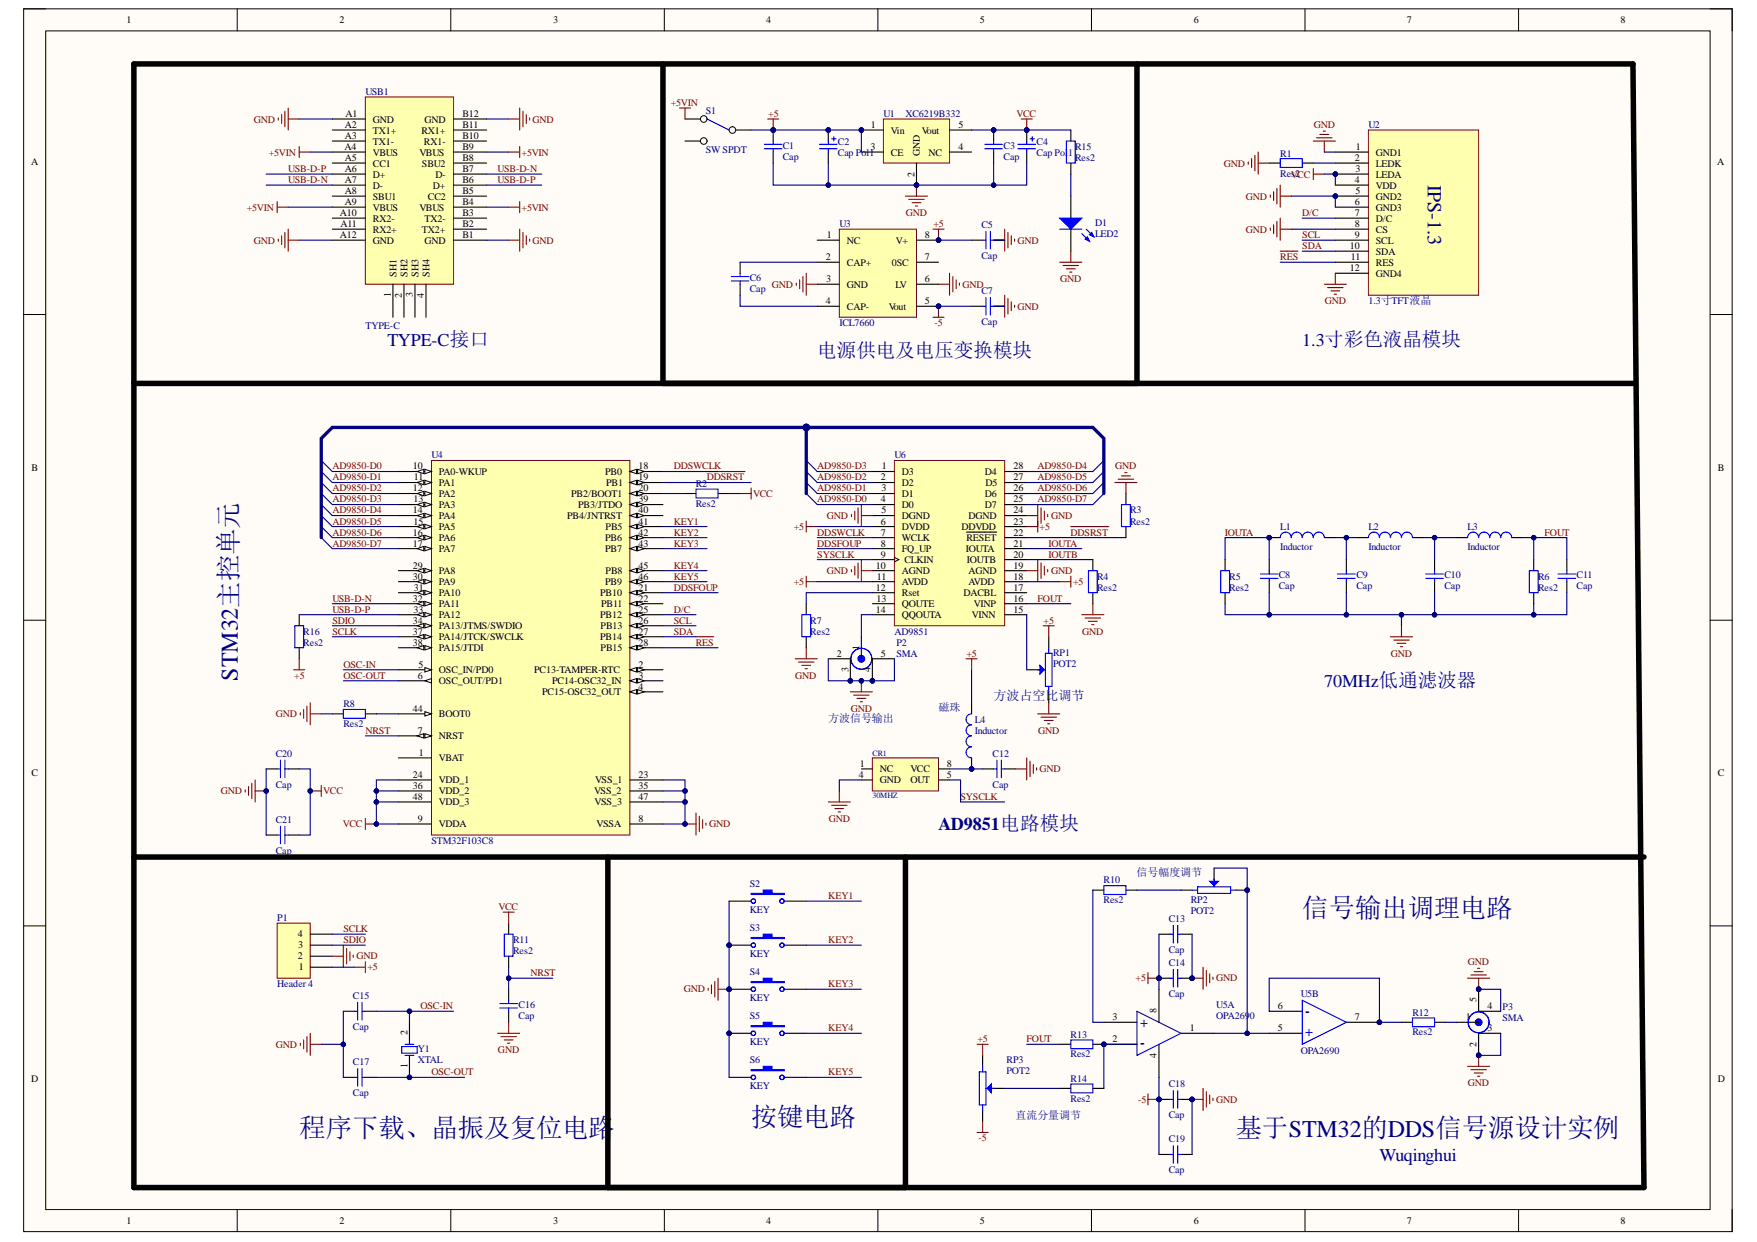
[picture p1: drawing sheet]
<svg xmlns="http://www.w3.org/2000/svg" width="297mm" height="210mm" viewBox="0 0 297 210" stroke-linecap="round" stroke-linejoin="round" font-family="sans-serif">
<defs><g id="words">
<g font-size="4.5" fill="#000080">
<text x="220.2" y="154.9">信号输出调理电路</text>
<text x="126.9" y="190.4">按键电路</text>
<text x="50.6" y="192.2">程序下载、晶振及复位电路</text>
<text x="208.9" y="192.2">基于STM32的DDS信号源设计实例</text>
</g>
<text font-size="4.1" fill="#000080" x="40.2" y="115" transform="rotate(-90 40.2 115)">STM32主控单元</text>
<text font-size="3.4" fill="#000080" x="241.4" y="31.3" transform="rotate(90 241.4 31.3)">IPS-1.3</text>
<text font-size="3.3" fill="#000080" x="138.2" y="60.3">电源供电及电压变换模块</text>
<g font-size="3" fill="#000080">
<text x="65.5" y="58.4">TYPE-C接口</text>
<text x="220.2" y="58.4">1.3寸彩色液晶模块</text>
<text x="223.9" y="116.1">70MHz低通滤波器</text>
<text x="158.7" y="140.3">AD9851电路模块</text>
<text x="233.2" y="196.3">Wuqinghui</text>
</g>
<g font-size="2.4" fill="#00f">
<text x="192.8" y="173.5">+</text>
<text x="222" y="173.9" transform="rotate(-180 222 173.9)">+</text>
</g>
<g font-size="2.4" fill="#000080">
<text x="221.4" y="170.5" transform="rotate(-180 221.4 170.5)">-</text>
<text x="192.8" y="176.9">-</text>
</g>
<text font-size="2.2" fill="#000080" x="168" y="118.3">方波占空比调节</text>
<g font-size="1.9" fill="#000080">
<text x="140" y="122.1">方波信号输出</text>
<text x="158.7" y="120.2">磁珠</text>
<text x="192.2" y="148.1">信号幅度调节</text>
<text x="171.7" y="189.1">直流分量调节</text>
</g>
<g font-size="1.7">
<text x="21.4" y="3.9">1</text>
<text x="57.4" y="3.9">2</text>
<text x="93.5" y="3.9">3</text>
<text x="129.5" y="3.9">4</text>
<text x="165.7" y="3.9">5</text>
<text x="201.8" y="3.9">6</text>
<text x="237.9" y="3.9">7</text>
<text x="274" y="3.9">8</text>
<text x="58.3" y="21.6">A2</text>
<text x="58.3" y="23.5">A3</text>
<text x="58.4" y="19.8">A1</text>
<text x="63" y="20.7">GND</text>
<text x="63" y="22.6">TX1+</text>
<text x="71.2" y="22.6">RX1+</text>
<text x="71.8" y="20.7">GND</text>
<text x="78.2" y="23.5">B10</text>
<text x="78.2" y="21.6">B11</text>
<text x="78.2" y="19.8">B12</text>
<text x="147.2" y="21.6">1</text>
<text x="150.6" y="22.6">Vin</text>
<text x="155.9" y="22.6">Vout</text>
<text x="162" y="21.6">5</text>
<text x="5.2" y="27.9">A</text>
<text x="58.2" y="25.4">A4</text>
<text x="58.3" y="27.2">A5</text>
<text x="58.3" y="29.1">A6</text>
<text x="63" y="24.4">TX1-</text>
<text x="63" y="26.3">VBUS</text>
<text x="63" y="28.1">CC1</text>
<text x="70.9" y="26.3">VBUS</text>
<text x="71.3" y="28.1">SBU2</text>
<text x="71.7" y="24.4">RX1-</text>
<text x="78.2" y="29.1">B7</text>
<text x="78.2" y="27.2">B8</text>
<text x="78.2" y="25.4">B9</text>
<text x="147.1" y="25.4">3</text>
<text x="150.6" y="26.3">CE</text>
<text x="154.6" y="29.8" transform="rotate(-90 154.6 29.8)">2</text>
<text x="155.5" y="26.3" transform="rotate(-90 155.5 26.3)">GND</text>
<text x="157" y="26.3">NC</text>
<text x="162" y="25.4">4</text>
<text x="229.1" y="27.2">2</text>
<text x="229.1" y="29.1">3</text>
<text x="229.2" y="25.4">1</text>
<text x="232.6" y="28.1">LEDK</text>
<text x="232.6" y="26.3">GND1</text>
<text x="290.3" y="27.9">A</text>
<text x="58.3" y="30.9">A7</text>
<text x="58.3" y="32.8">A8</text>
<text x="58.3" y="34.7">A9</text>
<text x="63" y="30">D+</text>
<text x="63" y="31.9">D-</text>
<text x="63" y="33.7">SBU1</text>
<text x="63" y="35.6">VBUS</text>
<text x="70.9" y="35.6">VBUS</text>
<text x="72.3" y="33.7">CC2</text>
<text x="73.2" y="31.9">D+</text>
<text x="73.6" y="30">D-</text>
<text x="78.2" y="34.7">B4</text>
<text x="78.2" y="32.8">B5</text>
<text x="78.2" y="30.9">B6</text>
<text x="229.1" y="30.9">4</text>
<text x="229.1" y="34.7">6</text>
<text x="229.1" y="32.8">5</text>
<text x="232.6" y="30">LEDA</text>
<text x="232.6" y="31.9">VDD</text>
<text x="232.6" y="33.7">GND2</text>
<text x="232.6" y="35.6">GND3</text>
<text x="57.5" y="36.5">A10</text>
<text x="57.5" y="40.2">A12</text>
<text x="57.5" y="38.4">A11</text>
<text x="63" y="37.4">RX2-</text>
<text x="63" y="39.3">RX2+</text>
<text x="63" y="41.2">GND</text>
<text x="71.3" y="39.3">TX2+</text>
<text x="71.8" y="41.2">GND</text>
<text x="71.8" y="37.4">TX2-</text>
<text x="78.2" y="40.2">B1</text>
<text x="78.2" y="38.4">B2</text>
<text x="78.2" y="36.5">B3</text>
<text x="139.8" y="40.2">1</text>
<text x="143.2" y="41.2">NC</text>
<text x="151.5" y="41.2">V+</text>
<text x="156.4" y="40.2">8</text>
<text x="229.1" y="36.5">7</text>
<text x="229.1" y="38.4">8</text>
<text x="229.1" y="40.2">9</text>
<text x="232.6" y="37.4">D/C</text>
<text x="232.6" y="39.3">CS</text>
<text x="232.6" y="41.2">SCL</text>
<text x="67" y="46.7" transform="rotate(-90 67 46.7)">SH1</text>
<text x="68.9" y="46.7" transform="rotate(-90 68.9 46.7)">SH2</text>
<text x="70.7" y="46.7" transform="rotate(-90 70.7 46.7)">SH3</text>
<text x="72.6" y="46.7" transform="rotate(-90 72.6 46.7)">SH4</text>
<text x="139.6" y="44">2</text>
<text x="139.7" y="47.7">3</text>
<text x="143.2" y="44.9">CAP+</text>
<text x="150.8" y="44.9">0SC</text>
<text x="156.4" y="47.7">6</text>
<text x="156.4" y="44">7</text>
<text x="228.2" y="42.1">10</text>
<text x="228.2" y="45.8">12</text>
<text x="228.4" y="44">11</text>
<text x="232.6" y="43">SDA</text>
<text x="232.6" y="44.9">RES</text>
<text x="232.6" y="46.7">GND4</text>
<text x="66.1" y="50.1" transform="rotate(-90 66.1 50.1)">1</text>
<text x="67.9" y="50.3" transform="rotate(-90 67.9 50.3)">2</text>
<text x="69.8" y="50.2" transform="rotate(-90 69.8 50.2)">3</text>
<text x="71.7" y="50.3" transform="rotate(-90 71.7 50.3)">4</text>
<text x="139.6" y="51.4">4</text>
<text x="143.2" y="48.6">GND</text>
<text x="143.2" y="52.3">CAP-</text>
<text x="150.3" y="52.3">Vout</text>
<text x="151.4" y="48.6">LV</text>
<text x="156.4" y="51.4">5</text>
<text x="5.3" y="79.5">B</text>
<text x="69.8" y="79.3">10</text>
<text x="69.8" y="83">12</text>
<text x="70" y="81.1">11</text>
<text x="74.2" y="80.2">PA0-WKUP</text>
<text x="74.2" y="82.1">PA1</text>
<text x="74.2" y="83.9">PA2</text>
<text x="96.5" y="83.9">PB2/BOOT1</text>
<text x="102.3" y="80.2">PB0</text>
<text x="102.5" y="82.1">PB1</text>
<text x="108" y="79.3">18</text>
<text x="108" y="81.1">19</text>
<text x="108" y="83">20</text>
<text x="148.9" y="81.1">2</text>
<text x="149" y="83">3</text>
<text x="149.1" y="79.3">1</text>
<text x="152.5" y="80.2">D3</text>
<text x="152.5" y="82.1">D2</text>
<text x="152.5" y="83.9">D1</text>
<text x="166.5" y="83.9">D6</text>
<text x="166.5" y="80.2">D4</text>
<text x="166.6" y="82.1">D5</text>
<text x="171.3" y="83">26</text>
<text x="171.3" y="81.1">27</text>
<text x="171.3" y="79.3">28</text>
<text x="290.4" y="79.5">B</text>
<text x="69.8" y="86.7">14</text>
<text x="69.9" y="84.9">13</text>
<text x="69.9" y="88.7">15</text>
<text x="74.2" y="85.8">PA3</text>
<text x="74.2" y="87.7">PA4</text>
<text x="74.2" y="89.6">PA5</text>
<text x="95.9" y="87.7">PB4/JNTRST</text>
<text x="97.7" y="85.8">PB3/JTDO</text>
<text x="102.4" y="89.6">PB5</text>
<text x="108" y="84.9">39</text>
<text x="108" y="86.7">40</text>
<text x="108" y="88.7">41</text>
<text x="148.9" y="84.9">4</text>
<text x="148.9" y="88.7">6</text>
<text x="149" y="86.7">5</text>
<text x="152.5" y="85.8">D0</text>
<text x="152.5" y="87.7">DGND</text>
<text x="152.5" y="89.6">DVDD</text>
<text x="162.5" y="89.6">DDVDD</text>
<text x="163.7" y="87.7">DGND</text>
<text x="166.5" y="85.8">D7</text>
<text x="171.3" y="88.7">23</text>
<text x="171.3" y="86.7">24</text>
<text x="171.3" y="84.9">25</text>
<text x="69.8" y="90.5">16</text>
<text x="69.8" y="92.4">17</text>
<text x="74.2" y="91.5">PA6</text>
<text x="74.2" y="93.3">PA7</text>
<text x="102.3" y="91.5">PB6</text>
<text x="102.3" y="93.3">PB7</text>
<text x="108" y="90.5">42</text>
<text x="108" y="92.4">43</text>
<text x="148.9" y="90.5">7</text>
<text x="148.9" y="92.4">8</text>
<text x="148.9" y="94.2">9</text>
<text x="152.5" y="91.5">WCLK</text>
<text x="152.5" y="93.3">FQ_UP</text>
<text x="152.9" y="95.2">CLKIN</text>
<text x="163.3" y="93.3">IOUTA</text>
<text x="163.4" y="91.5">RESET</text>
<text x="163.5" y="95.2">IOUTB</text>
<text x="171.3" y="94.2">20</text>
<text x="171.3" y="92.4">21</text>
<text x="171.3" y="90.5">22</text>
<text x="69.8" y="96.1">29</text>
<text x="69.8" y="98">30</text>
<text x="69.8" y="101.7">32</text>
<text x="70" y="99.8">31</text>
<text x="74.2" y="97">PA8</text>
<text x="74.2" y="98.9">PA9</text>
<text x="74.2" y="100.8">PA10</text>
<text x="101.5" y="100.8">PB10</text>
<text x="102.3" y="98.9">PB9</text>
<text x="102.4" y="97">PB8</text>
<text x="108" y="96.1">45</text>
<text x="108" y="98">46</text>
<text x="108" y="99.8">21</text>
<text x="108" y="101.7">22</text>
<text x="148.1" y="96.1">10</text>
<text x="148.1" y="99.8">12</text>
<text x="148.2" y="101.7">13</text>
<text x="148.2" y="98">11</text>
<text x="152.5" y="97">AGND</text>
<text x="152.5" y="98.9">AVDD</text>
<text x="152.5" y="100.8">Rset</text>
<text x="162.9" y="100.8">DACBL</text>
<text x="163.7" y="98.9">AVDD</text>
<text x="163.7" y="97">AGND</text>
<text x="171.3" y="101.7">16</text>
<text x="171.3" y="99.8">17</text>
<text x="171.3" y="98">18</text>
<text x="171.3" y="96.1">19</text>
<text x="69.8" y="105.4">34</text>
<text x="69.8" y="107.3">37</text>
<text x="69.9" y="103.5">33</text>
<text x="74.2" y="102.6">PA11</text>
<text x="74.2" y="104.5">PA12</text>
<text x="74.2" y="106.3">PA13/JTMS/SWDIO</text>
<text x="101.5" y="104.5">PB12</text>
<text x="101.5" y="106.3">PB13</text>
<text x="101.6" y="102.6">PB11</text>
<text x="108" y="103.5">25</text>
<text x="108" y="105.4">26</text>
<text x="108" y="107.3">27</text>
<text x="148.1" y="103.5">14</text>
<text x="152.5" y="102.6">QOUTE</text>
<text x="152.5" y="104.5">QQOUTA</text>
<text x="164.3" y="104.5">VINN</text>
<text x="164.7" y="102.6">VINP</text>
<text x="171.3" y="103.5">15</text>
<text x="69.8" y="109.1">38</text>
<text x="70.7" y="112.8">5</text>
<text x="74.2" y="113.8">OSC_IN/PD0</text>
<text x="74.2" y="108.2">PA14/JTCK/SWCLK</text>
<text x="74.2" y="110.1">PA15/JTDI</text>
<text x="90.3" y="113.8">PC13-TAMPER-RTC</text>
<text x="101.5" y="108.2">PB14</text>
<text x="101.5" y="110.1">PB15</text>
<text x="108" y="109.1">28</text>
<text x="108" y="112.8">2</text>
<text x="141.5" y="111">2</text>
<text x="143.4" y="113.5" transform="rotate(-90 143.4 113.5)">3</text>
<text x="145.3" y="109.8" transform="rotate(-90 145.3 109.8)">1</text>
<text x="147.1" y="113.6" transform="rotate(-90 147.1 113.6)">4</text>
<text x="148.9" y="111">5</text>
<text x="70.7" y="114.7">6</text>
<text x="74.2" y="115.6">OSC_OUT/PD1</text>
<text x="91.6" y="117.5">PC15-OSC32_OUT</text>
<text x="93.3" y="115.6">PC14-OSC32_IN</text>
<text x="108" y="114.7">3</text>
<text x="108" y="116.6">4</text>
<text x="69.8" y="120.3">44</text>
<text x="70.7" y="124">7</text>
<text x="74.2" y="121.2">BOOT0</text>
<text x="74.2" y="124.9">NRST</text>
<text x="5.3" y="131.2">C</text>
<text x="69.8" y="131.4">24</text>
<text x="70.8" y="127.7">1</text>
<text x="74.2" y="128.7">VBAT</text>
<text x="108" y="131.4">23</text>
<text x="145.2" y="131.4">4</text>
<text x="145.4" y="129.6">1</text>
<text x="148.8" y="130.5">NC</text>
<text x="153.9" y="130.5">VCC</text>
<text x="160.1" y="129.6">8</text>
<text x="160.1" y="131.4">5</text>
<text x="290.4" y="131.2">C</text>
<text x="69.8" y="133.3">36</text>
<text x="69.8" y="135.2">48</text>
<text x="74.2" y="132.4">VDD_1</text>
<text x="74.2" y="134.2">VDD_2</text>
<text x="74.2" y="136.1">VDD_3</text>
<text x="100.4" y="134.2">VSS_2</text>
<text x="100.5" y="136.1">VSS_3</text>
<text x="100.6" y="132.4">VSS_1</text>
<text x="108" y="133.3">35</text>
<text x="108" y="135.2">47</text>
<text x="148.8" y="132.4">GND</text>
<text x="153.9" y="132.4">OUT</text>
<text x="70.7" y="138.9">9</text>
<text x="74.2" y="139.8">VDDA</text>
<text x="100.9" y="139.8">VSSA</text>
<text x="108" y="138.9">8</text>
<text x="50.3" y="158.4">4</text>
<text x="50.4" y="160.3">3</text>
<text x="50.3" y="162.1">2</text>
<text x="50.5" y="164">1</text>
<text x="188.1" y="172.4">3</text>
<text x="195.5" y="171.3" transform="rotate(-90 195.5 171.3)">8</text>
<text x="216" y="170.6">6</text>
<text x="229.1" y="172.4">7</text>
<text x="247.8" y="172.4">1</text>
<text x="249.6" y="169.4" transform="rotate(-90 249.6 169.4)">5</text>
<text x="251.5" y="170.6">4</text>
<text x="68.9" y="175" transform="rotate(-90 68.9 175)">2</text>
<text x="188.1" y="176.2">2</text>
<text x="195.5" y="178.8" transform="rotate(-90 195.5 178.8)">4</text>
<text x="201.1" y="174.3">1</text>
<text x="216" y="174.3">5</text>
<text x="249.6" y="176.9" transform="rotate(-90 249.6 176.9)">2</text>
<text x="251.5" y="174.3">3</text>
<text x="5.2" y="182.8">D</text>
<text x="68.9" y="180.5" transform="rotate(-90 68.9 180.5)">1</text>
<text x="290.4" y="182.8">D</text>
<text x="21.4" y="206.9">1</text>
<text x="57.4" y="206.9">2</text>
<text x="93.5" y="206.9">3</text>
<text x="129.5" y="206.9">4</text>
<text x="165.7" y="206.9">5</text>
<text x="201.8" y="206.9">6</text>
<text x="237.9" y="206.9">7</text>
<text x="274" y="206.9">8</text>
</g>
<g font-size="1.7" fill="#000080">
<text x="61.8" y="16.1">USB1</text>
<text x="119.3" y="19.2">S1</text>
<text x="149.3" y="19.8">U1</text>
<text x="153.1" y="19.8">XC6219B332</text>
<text x="231.3" y="21.6">U2</text>
<text x="119.3" y="25.9">SW SPDT</text>
<text x="132.3" y="25.2">C1</text>
<text x="132.3" y="27">Cap</text>
<text x="141.6" y="24.4">C2</text>
<text x="141.6" y="26.3">Cap Pol1</text>
<text x="169.7" y="25.2">C3</text>
<text x="169.7" y="27">Cap</text>
<text x="175.2" y="24.4">C4</text>
<text x="175.2" y="26.3">Cap Pol</text>
<text x="180.6" y="26.3">1</text>
<text x="181.8" y="25.4">R15</text>
<text x="181.8" y="27.2">Res2</text>
<text x="216.4" y="26.5">R1</text>
<text x="216.4" y="29.8">ResV2CC</text>
<text x="141.9" y="38.4">U3</text>
<text x="165.9" y="38.5">C5</text>
<text x="185.1" y="38.2">D1</text>
<text x="185.1" y="40.1">LED2</text>
<text x="126.8" y="47.5">C6</text>
<text x="165.9" y="43.8">Cap</text>
<text x="126.8" y="49.4">Cap</text>
<text x="165.9" y="49.7">C7</text>
<text x="231.3" y="51.4">1.3寸TFT液晶</text>
<text x="61.8" y="55.5">TYPE-C</text>
<text x="141.9" y="55.1">ICL7660</text>
<text x="165.9" y="54.9">Cap</text>
<text x="72.9" y="77.4">U4</text>
<text x="151.2" y="77.4">U6</text>
<text x="117.6" y="82.3">R2</text>
<text x="117.6" y="85.6">Res2</text>
<text x="191.1" y="86.7">R3</text>
<text x="191.1" y="88.7">Res2</text>
<text x="216.4" y="89.6">L1</text>
<text x="231.3" y="89.6">L2</text>
<text x="248.1" y="89.6">L3</text>
<text x="216.4" y="92.9">Inductor</text>
<text x="231.3" y="92.9">Inductor</text>
<text x="248.1" y="92.9">Inductor</text>
<text x="185.5" y="98">R4</text>
<text x="185.5" y="99.8">Res2</text>
<text x="207.8" y="98">R5</text>
<text x="207.8" y="99.8">Res2</text>
<text x="216.2" y="97.7">C8</text>
<text x="216.2" y="99.6">Cap</text>
<text x="229.3" y="97.7">C9</text>
<text x="229.3" y="99.6">Cap</text>
<text x="244.2" y="97.7">C10</text>
<text x="244.2" y="99.6">Cap</text>
<text x="260" y="98">R6</text>
<text x="260" y="99.8">Res2</text>
<text x="266.5" y="97.7">C11</text>
<text x="266.5" y="99.6">Cap</text>
<text x="51.3" y="107.3">R16</text>
<text x="137" y="105.4">R7</text>
<text x="137" y="107.3">Res2</text>
<text x="151.2" y="107.3">AD9851</text>
<text x="51.3" y="109.1">Res2</text>
<text x="151.5" y="109.2">P2</text>
<text x="151.5" y="111.1">SMA</text>
<text x="178" y="110.8">RP1</text>
<text x="178" y="112.7">POT2</text>
<text x="58" y="119.5">R8</text>
<text x="58" y="122.9">Res2</text>
<text x="164.8" y="122.1">L4</text>
<text x="164.8" y="124">Inductor</text>
<text x="46.6" y="127.9">C20</text>
<text x="167.8" y="127.9">C12</text>
<text x="46.6" y="133.1">Cap</text>
<text x="167.8" y="133.1">Cap</text>
<text x="46.6" y="139.1">C21</text>
<text x="72.9" y="142.6">STM32F103C8</text>
<text x="46.6" y="144.3">Cap</text>
<text x="126.8" y="149.9">S2</text>
<text x="186.6" y="149.3">R10</text>
<text x="46.9" y="155.6">P1</text>
<text x="126.8" y="154.4">KEY</text>
<text x="186.6" y="152.7">Res2</text>
<text x="197.6" y="155.9">C13</text>
<text x="201.3" y="152.7">RP2</text>
<text x="201.3" y="154.5">POT2</text>
<text x="86.7" y="159.3">R11</text>
<text x="86.7" y="161.2">Res2</text>
<text x="126.8" y="157.3">S3</text>
<text x="126.8" y="161.8">KEY</text>
<text x="197.6" y="161">Cap</text>
<text x="46.9" y="166.8">Header 4</text>
<text x="126.8" y="164.8">S4</text>
<text x="197.6" y="163.3">C14</text>
<text x="59.7" y="168.9">C15</text>
<text x="87.7" y="170.3">C16</text>
<text x="87.7" y="172.2">Cap</text>
<text x="126.8" y="169.2">KEY</text>
<text x="126.8" y="172.2">S5</text>
<text x="197.6" y="168.5">Cap</text>
<text x="205.6" y="170.3">U5A</text>
<text x="205.6" y="172.2">OPA2690</text>
<text x="219.9" y="168.5">U5B</text>
<text x="238.8" y="171.7">R12</text>
<text x="254" y="170.7">P3</text>
<text x="254" y="172.5">SMA</text>
<text x="59.7" y="174.1">Cap</text>
<text x="70.7" y="177.8">Y1</text>
<text x="70.7" y="179.6">XTAL</text>
<text x="126.8" y="176.7">KEY</text>
<text x="126.8" y="179.6">S6</text>
<text x="170.2" y="179.6">RP3</text>
<text x="181" y="175.4">R13</text>
<text x="181" y="178.7">Res2</text>
<text x="219.9" y="178.2">OPA2690</text>
<text x="238.8" y="175">Res2</text>
<text x="59.7" y="180.1">C17</text>
<text x="59.7" y="185.2">Cap</text>
<text x="126.8" y="184.1">KEY</text>
<text x="170.2" y="181.5">POT2</text>
<text x="181" y="182.8">R14</text>
<text x="197.6" y="183.8">C18</text>
<text x="181" y="186.2">Res2</text>
<text x="197.6" y="189">Cap</text>
<text x="197.6" y="193.1">C19</text>
<text x="197.6" y="198.3">Cap</text>
</g>
<g font-size="1.7" fill="#800000">
<text x="113.4" y="17.9">+5VIN</text>
<text x="42.9" y="20.7">GND</text>
<text x="90" y="20.7">GND</text>
<text x="129.9" y="19.8">+5</text>
<text x="171.9" y="19.8">VCC</text>
<text x="222.1" y="21.6">GND</text>
<text x="45.4" y="26.3">+5VIN</text>
<text x="48.7" y="29.1">USB-D-P</text>
<text x="84.1" y="29.1">USB-D-N</text>
<text x="88.2" y="26.3">+5VIN</text>
<text x="206.9" y="28.1">GND</text>
<text x="41.7" y="35.6">+5VIN</text>
<text x="48.7" y="30.9">USB-D-N</text>
<text x="84.1" y="30.9">USB-D-P</text>
<text x="88.2" y="35.6">+5VIN</text>
<text x="210.6" y="33.7">GND</text>
<text x="42.9" y="41.2">GND</text>
<text x="90" y="41.2">GND</text>
<text x="153.2" y="36.5">GND</text>
<text x="157.8" y="38.4">+5</text>
<text x="172" y="41.2">GND</text>
<text x="210.6" y="39.3">GND</text>
<text x="220.2" y="36.5">D/C</text>
<text x="220.2" y="40.2">SCL</text>
<text x="179.2" y="47.7">GND</text>
<text x="216.4" y="44">RES</text>
<text x="220.2" y="42.1">SDA</text>
<text x="130.5" y="48.6">GND</text>
<text x="162.7" y="48.6">GND</text>
<text x="172" y="52.3">GND</text>
<text x="224" y="51.4">GND</text>
<text x="158" y="55.1">-5</text>
<text x="56.2" y="79.3">AD9850-D0</text>
<text x="56.2" y="81.1">AD9850-D1</text>
<text x="56.2" y="83">AD9850-D2</text>
<text x="113.9" y="79.3">DDSWCLK</text>
<text x="119.5" y="81.1">DDSRST</text>
<text x="127.3" y="83.9">VCC</text>
<text x="138.2" y="83">AD9850-D1</text>
<text x="138.2" y="81.1">AD9850-D2</text>
<text x="138.2" y="79.3">AD9850-D3</text>
<text x="175.4" y="79.3">AD9850-D4</text>
<text x="175.4" y="81.1">AD9850-D5</text>
<text x="175.4" y="83">AD9850-D6</text>
<text x="188.5" y="79.3">GND</text>
<text x="56.2" y="84.9">AD9850-D3</text>
<text x="56.2" y="86.7">AD9850-D4</text>
<text x="56.2" y="88.7">AD9850-D5</text>
<text x="113.9" y="88.7">KEY1</text>
<text x="134.2" y="89.6">+5</text>
<text x="138.2" y="84.9">AD9850-D0</text>
<text x="139.8" y="87.7">GND</text>
<text x="175.4" y="84.9">AD9850-D7</text>
<text x="175.7" y="89.6">+5</text>
<text x="177.7" y="87.7">GND</text>
<text x="56.2" y="90.5">AD9850-D6</text>
<text x="56.2" y="92.4">AD9850-D7</text>
<text x="113.9" y="90.5">KEY2</text>
<text x="113.9" y="92.4">KEY3</text>
<text x="138.2" y="90.5">DDSWCLK</text>
<text x="138.2" y="92.4">DDSFOUP</text>
<text x="138.2" y="94.2">SYSCLK</text>
<text x="177.3" y="92.4">IOUTA</text>
<text x="177.3" y="94.2">IOUTB</text>
<text x="181" y="90.5">DDSRST</text>
<text x="207.1" y="90.5">IOUTA</text>
<text x="261.1" y="90.5">FOUT</text>
<text x="56.2" y="101.7">USB-D-N</text>
<text x="113.9" y="96.1">KEY4</text>
<text x="113.9" y="98">KEY5</text>
<text x="113.9" y="99.8">DDSFOUP</text>
<text x="134.2" y="98.9">+5</text>
<text x="139.8" y="97">GND</text>
<text x="175.4" y="101.7">FOUT</text>
<text x="177.7" y="97">GND</text>
<text x="181.4" y="98.9">+5</text>
<text x="56.2" y="103.5">USB-D-P</text>
<text x="56.2" y="105.4">SDIO</text>
<text x="56.2" y="107.3">SCLK</text>
<text x="113.9" y="103.5">D/C</text>
<text x="113.9" y="105.4">SCL</text>
<text x="113.9" y="107.3">SDA</text>
<text x="176.4" y="105.4">+5</text>
<text x="182.9" y="107.3">GND</text>
<text x="58" y="112.8">OSC-IN</text>
<text x="117.6" y="109.1">RES</text>
<text x="163.4" y="111">+5</text>
<text x="235.1" y="111">GND</text>
<text x="49.8" y="114.7">+5</text>
<text x="58" y="114.7">OSC-OUT</text>
<text x="134.5" y="114.7">GND</text>
<text x="46.6" y="121.2">GND</text>
<text x="61.8" y="124">NRST</text>
<text x="143.8" y="120.3">GND</text>
<text x="175.5" y="124">GND</text>
<text x="175.7" y="130.5">GND</text>
<text x="37.3" y="134.2">GND</text>
<text x="54.7" y="134.2">VCC</text>
<text x="162.4" y="135.2">SYSCLK</text>
<text x="58" y="139.8">VCC</text>
<text x="119.9" y="139.8">GND</text>
<text x="140.1" y="138.9">GND</text>
<text x="84.3" y="153.8">VCC</text>
<text x="140" y="151.9">KEY1</text>
<text x="58" y="157.5">SCLK</text>
<text x="58" y="159.3">SDIO</text>
<text x="140" y="159.3">KEY2</text>
<text x="60.2" y="162.1">GND</text>
<text x="62.1" y="164">+5</text>
<text x="89.7" y="164.9">NRST</text>
<text x="115.6" y="167.7">GND</text>
<text x="140" y="166.8">KEY3</text>
<text x="192" y="165.9">+5</text>
<text x="205.6" y="165.9">GND</text>
<text x="248.2" y="163.1">GND</text>
<text x="71.1" y="170.6">OSC-IN</text>
<text x="46.6" y="177.1">GND</text>
<text x="84.2" y="178">GND</text>
<text x="140" y="174.3">KEY4</text>
<text x="165.3" y="176.2">+5</text>
<text x="173.5" y="176.2">FOUT</text>
<text x="72.9" y="181.7">OSC-OUT</text>
<text x="140" y="181.7">KEY5</text>
<text x="248.2" y="183.6">GND</text>
<text x="192.4" y="186.4">-5</text>
<text x="205.6" y="186.4">GND</text>
<text x="165.4" y="192.9">-5</text>
</g>
<g font-size="1.4" fill="#000080">
<text x="147.5" y="127.8">CR1</text>
<text x="147.5" y="134.9">30MHZ</text>
</g>
</g></defs>
<path d="M4 1.5h288.8v206.7h-288.8z" fill-rule="evenodd" fill="#fffcf8"/>
<path d="M4 1.5h288.8v206.7h-288.8z" fill="none" stroke="#000" stroke-width=".17"/>
<path d="M7.7 5.2h281.4v199.2h-281.4z" fill-rule="evenodd" fill="#fffcf8"/>
<g fill="none" stroke="#000" stroke-width=".17">
<path d="M4 1.5h3.7M7.7 5.2h281.4v199.2h-281.4zM40.1 1.5v3.7M76.2 1.5v3.7M112.3 1.5v3.7M148.4 1.5v3.7M184.5 1.5v3.7M220.6 1.5v3.7M256.7 1.5v3.7M289.1 1.5h3.7v3.7M4 53.2h3.7M289.1 53.2h3.7"/>
<path d="M4 104.8h3.7M289.1 104.8h3.7M4 156.5h3.7M289.1 156.5h3.7M40.1 204.4v3.8M76.2 204.4v3.8M112.3 204.4v3.8M148.4 204.4v3.8M184.5 204.4v3.8M220.6 204.4v3.8M256.7 204.4v3.8M292.8 204.4v3.8"/>
</g>
<path d="M61.8 16.4h14.9v31.6h-14.9z" fill-rule="evenodd" fill="#ffffb0"/>
<path d="M61.8 16.4h14.9v31.6h-14.9z" fill="none" stroke="#800000" stroke-width=".17"/>
<g fill="none" stroke="#000" stroke-width=".18">
<path d="M56.2 20.1h5.6M56.2 22h5.6M56.2 23.8h5.6M56.2 25.7h5.6M56.2 27.6h5.6M56.2 29.4h5.6M56.2 31.3h5.6M56.2 33.1h5.6M56.2 35h5.6M56.2 36.9h5.6M56.2 38.7h5.6M76.7 20.1h5.6"/>
<path d="M76.7 22h5.6M76.7 23.8h5.6M76.7 25.7h5.6M76.7 27.6h5.6M76.7 29.4h5.6M76.7 31.3h5.6M76.7 33.1h5.6M76.7 35h5.6M76.7 36.9h5.6M76.7 38.7h5.6M56.2 40.6h5.6M66.4 48v5.6"/>
<path d="M68.3 48v5.6M70.2 48v5.6M72 48v5.6M76.7 40.6h5.6"/>
</g>
<path d="M47 19.9v.4M47.6 19.4v1.5M48.2 18.8v2.6M48.7 18.3v3.7M87.9 18.3v3.7M88.4 18.8v2.6M89 19.4v1.5M89.5 19.9v.4M48.7 20.1h1.9M86 20.1h1.9" fill="none" stroke="#800000" stroke-width=".18"/>
<circle cx="143.8" cy="115.1" r=".37" fill="#000080"/>
<circle cx="143.8" cy="115.1" r=".37" fill="none" stroke="#000080" stroke-width=".17"/>
<circle cx="147.5" cy="115.1" r=".37" fill="#000080"/>
<circle cx="147.5" cy="115.1" r=".37" fill="none" stroke="#000080" stroke-width=".17"/>
<circle cx="145.6" cy="111.3" r=".36" fill="none" stroke="#00f" stroke-width=".56"/>
<path d="M140 111.3h3.8v3.8M145.6 107.6v3.7" fill="none" stroke="#000" stroke-width=".18"/>
<circle cx="145.6" cy="111.3" r="1.77" fill="none" stroke="#00f" stroke-width=".18"/>
<circle cx="143.8" cy="115.1" r=".37" fill="#000080"/>
<circle cx="143.8" cy="115.1" r=".37" fill="none" stroke="#000080" stroke-width=".17"/>
<path d="M147.5 111.3v3.8" fill="none" stroke="#000" stroke-width=".18"/>
<circle cx="147.5" cy="115.1" r=".37" fill="#000080"/>
<circle cx="147.5" cy="115.1" r=".37" fill="none" stroke="#000080" stroke-width=".17"/>
<path d="M147.5 111.3h3.7" fill="none" stroke="#000" stroke-width=".18"/>
<path d="M151.2 77.8h18.6v28h-18.6z" fill-rule="evenodd" fill="#ffffb0"/>
<path d="M151.2 77.8h18.6v28h-18.6z" fill="none" stroke="#800000" stroke-width=".17"/>
<g fill="none" stroke="#000" stroke-width=".18">
<path d="M147.5 79.7h3.7M147.5 81.5h3.7M147.5 83.4h3.7M147.5 85.3h3.7M147.5 87.1h3.7M147.5 89h3.7M147.5 90.9h3.7M147.5 92.7h3.7M147.5 94.6h3.7M147.5 96.4h3.7M147.5 98.3h3.7M163.4 89.9h5.1"/>
<path d="M147.5 100.2h3.7M147.5 102h3.7M147.5 103.9h3.7"/>
</g>
<path d="M151.2 94.2l.8 .4-.8 .4" fill="none" stroke="#000" stroke-width=".17"/>
<g fill="none" stroke="#000" stroke-width=".19">
<path d="M169.9 79.7h3.7M169.9 98.3h3.7M169.9 96.4h3.7M169.9 94.6h3.7M169.9 92.7h3.7M169.9 90.9h3.7M169.9 89h3.7M169.9 87.1h3.7M169.9 85.3h3.7M169.9 83.4h3.7M169.9 81.5h3.7M169.9 103.9h3.7"/>
<path d="M169.9 102h3.7M169.9 100.2h3.7"/>
</g>
<g fill="none" stroke="#800000" stroke-width=".18">
<path d="M46.9 35h1.8M46.9 34.1v1.8M47.6 39.8v1.5M48.2 39.3v2.6M48.7 38.7v3.8M50.6 25.7h1.9M50.6 24.8v1.8M86 25.7h1.9M86 35h1.9M87.9 24.8v1.8M87.9 34.1v1.8M87.9 38.7v3.8"/>
<path d="M88.4 39.3v2.6M89 39.8v1.5M47 40.4v.4M48.7 40.6h1.9M86 40.6h1.9M89.5 40.4v.4"/>
</g>
<circle cx="145.6" cy="22" r=".37" fill="#000080"/>
<circle cx="145.6" cy="22" r=".37" fill="none" stroke="#000080" stroke-width=".17"/>
<circle cx="154.9" cy="31.3" r=".37" fill="#000080"/>
<circle cx="154.9" cy="31.3" r=".37" fill="none" stroke="#000080" stroke-width=".17"/>
<path d="M149.4 20.1h11.1v7.5h-11.1z" fill-rule="evenodd" fill="#ffffb0"/>
<path d="M149.4 20.1h11.1v7.5h-11.1z" fill="none" stroke="#800000" stroke-width=".17"/>
<path d="M145.6 22h3.8M160.5 22h3.8" fill="none" stroke="#000" stroke-width=".18"/>
<circle cx="145.6" cy="22" r=".37" fill="#000080"/>
<circle cx="145.6" cy="22" r=".37" fill="none" stroke="#000080" stroke-width=".17"/>
<path d="M154.9 27.6v3.7" fill="none" stroke="#000" stroke-width=".18"/>
<circle cx="154.9" cy="31.3" r=".37" fill="#000080"/>
<circle cx="154.9" cy="31.3" r=".37" fill="none" stroke="#000080" stroke-width=".17"/>
<path d="M145.6 25.7h3.8M160.5 25.7h3.8" fill="none" stroke="#000" stroke-width=".18"/>
<circle cx="140" cy="22" r=".37" fill="#000080"/>
<circle cx="140" cy="22" r=".37" fill="none" stroke="#000080" stroke-width=".17"/>
<path d="M140 22v1.8" fill="none" stroke="#000" stroke-width=".18"/>
<circle cx="140" cy="22" r=".37" fill="#000080"/>
<circle cx="140" cy="22" r=".37" fill="none" stroke="#000080" stroke-width=".17"/>
<path d="M140 25.7v1.9" fill="none" stroke="#000" stroke-width=".18"/>
<path d="M138.5 24.4h3M138.5 25.1h3M140 23.8v.6M140 25.1v.6M140.6 23.5h.7M141 23.1v.7" fill="none" stroke="#00f" stroke-width=".18"/>
<circle cx="130.7" cy="22" r=".37" fill="#000080"/>
<circle cx="130.7" cy="22" r=".37" fill="none" stroke="#000080" stroke-width=".17"/>
<path d="M130.7 22v1.8M130.7 25.7v1.9" fill="none" stroke="#000" stroke-width=".18"/>
<circle cx="130.7" cy="22" r=".37" fill="#000080"/>
<circle cx="130.7" cy="22" r=".37" fill="none" stroke="#000080" stroke-width=".17"/>
<path d="M129.2 24.4h3M129.2 25.1h3M130.7 23.8v.6M130.7 25.1v.6" fill="none" stroke="#00f" stroke-width=".18"/>
<circle cx="168" cy="22" r=".37" fill="#000080"/>
<circle cx="168" cy="22" r=".37" fill="none" stroke="#000080" stroke-width=".17"/>
<path d="M168 22v1.8M168 25.7v1.9" fill="none" stroke="#000" stroke-width=".18"/>
<circle cx="168" cy="22" r=".37" fill="#000080"/>
<circle cx="168" cy="22" r=".37" fill="none" stroke="#000080" stroke-width=".17"/>
<path d="M166.5 24.4h3M166.5 25.1h3M168 23.8v.6M168 25.1v.6" fill="none" stroke="#00f" stroke-width=".18"/>
<circle cx="173.6" cy="22" r=".37" fill="#000080"/>
<circle cx="173.6" cy="22" r=".37" fill="none" stroke="#000080" stroke-width=".17"/>
<path d="M173.6 22v1.8" fill="none" stroke="#000" stroke-width=".19"/>
<circle cx="173.6" cy="22" r=".37" fill="#000080"/>
<circle cx="173.6" cy="22" r=".37" fill="none" stroke="#000080" stroke-width=".17"/>
<path d="M173.6 25.7v1.9" fill="none" stroke="#000" stroke-width=".19"/>
<path d="M172.1 24.4h3M172.1 25.1h3M173.6 23.8v.6M173.6 25.1v.6M174.1 23.5h.8M174.5 23.1v.7" fill="none" stroke="#00f" stroke-width=".19"/>
<path d="M123.3 22h3.7M125.1 44.3v1.9M125.1 48v1.9M164.3 40.6h1.8M164.3 51.8h1.8M168 40.6h1.8M168 51.8h1.8" fill="none" stroke="#000" stroke-width=".18"/>
<path d="M166.7 39.1v3M167.4 39.1v3M123.6 46.7h3M123.6 47.5h3M125.1 46.2v.5M125.1 47.5v.5M166.1 40.6h.6M166.1 51.8h.6M166.7 50.3v3M167.4 50.3v3M167.4 40.6h.6M167.4 51.8h.6" fill="none" stroke="#00f" stroke-width=".18"/>
<circle cx="123.8" cy="22" r=".56" fill="#f8fcff"/>
<circle cx="123.8" cy="22" r=".56" fill="none" stroke="#000" stroke-width=".17"/>
<path d="M115.8 20.1h3.7" fill="none" stroke="#000" stroke-width=".18"/>
<circle cx="119" cy="20.1" r=".56" fill="#f8fcff"/>
<circle cx="119" cy="20.1" r=".56" fill="none" stroke="#000" stroke-width=".17"/>
<path d="M115.8 23.8h3.7" fill="none" stroke="#000" stroke-width=".18"/>
<circle cx="119" cy="23.8" r=".56" fill="#f8fcff"/>
<circle cx="119" cy="23.8" r=".56" fill="none" stroke="#000" stroke-width=".17"/>
<path d="M119.5 20.1l3.8 1.9" fill="none" stroke="#00f" stroke-width=".18"/>
<path d="M181 22v1.8M181 27.6v1.8M181 33.1v3.8M181 38.7v3.8" fill="none" stroke="#000" stroke-width=".19"/>
<path d="M180.3 23.8h1.5v3.8h-1.5z" fill="none" stroke="#00f" stroke-width=".19"/>
<path d="M179.2 36.9h3.7l-1.9 1.8z" fill="#00f"/>
<path d="M179.2 36.9h3.7l-1.9 1.8zM182.9 39.5l1.3 1.3M183.6 38.7l1.3 1.3" fill="none" stroke="#00f" stroke-width=".19"/>
<path d="M183.8 40l.4 .8-.7-.4z" fill="#00f"/>
<path d="M183.8 40l.4 .8-.7-.4z" fill="none" stroke="#00f" stroke-width=".19"/>
<path d="M184.2 39.7l.4-.4 .3 .7z" fill="#00f"/>
<path d="M179.2 38.7h3.7M184.2 39.7l.4-.4 .3 .7z" fill="none" stroke="#00f" stroke-width=".19"/>
<circle cx="158.7" cy="51.8" r=".37" fill="#000080"/>
<circle cx="158.7" cy="51.8" r=".37" fill="none" stroke="#000080" stroke-width=".17"/>
<circle cx="158.7" cy="40.6" r=".37" fill="#000080"/>
<circle cx="158.7" cy="40.6" r=".37" fill="none" stroke="#000080" stroke-width=".17"/>
<path d="M141.9 38.7h13v14.9h-13z" fill-rule="evenodd" fill="#ffffb0"/>
<path d="M141.9 38.7h13v14.9h-13z" fill="none" stroke="#800000" stroke-width=".17"/>
<path d="M138.2 40.6h3.7M138.2 44.3h3.7M138.2 48h3.7M138.2 51.8h3.7M154.9 51.8h3.8" fill="none" stroke="#000" stroke-width=".18"/>
<circle cx="158.7" cy="51.8" r=".37" fill="#000080"/>
<circle cx="158.7" cy="51.8" r=".37" fill="none" stroke="#000080" stroke-width=".17"/>
<path d="M154.9 48h3.8M154.9 44.3h3.8M154.9 40.6h3.8" fill="none" stroke="#000" stroke-width=".18"/>
<circle cx="158.7" cy="40.6" r=".37" fill="#000080"/>
<circle cx="158.7" cy="40.6" r=".37" fill="none" stroke="#000080" stroke-width=".17"/>
<path d="M129.8 20.1h1.8M130.7 20.1v1.9" fill="none" stroke="#800000" stroke-width=".18"/>
<circle cx="130.7" cy="22" r=".37" fill="#000080"/>
<circle cx="130.7" cy="22" r=".37" fill="none" stroke="#000080" stroke-width=".17"/>
<path d="M157.7 38.7h1.9M158.7 38.7v1.9" fill="none" stroke="#800000" stroke-width=".18"/>
<circle cx="158.7" cy="40.6" r=".37" fill="#000080"/>
<circle cx="158.7" cy="40.6" r=".37" fill="none" stroke="#000080" stroke-width=".17"/>
<path d="M172.6 20.1h1.9M173.6 20.1v1.9" fill="none" stroke="#800000" stroke-width=".19"/>
<circle cx="173.6" cy="22" r=".37" fill="#000080"/>
<circle cx="173.6" cy="22" r=".37" fill="none" stroke="#000080" stroke-width=".17"/>
<path d="M157.7 53.6h1.9M158.7 51.8v1.8" fill="none" stroke="#800000" stroke-width=".18"/>
<circle cx="158.7" cy="51.8" r=".37" fill="#000080"/>
<circle cx="158.7" cy="51.8" r=".37" fill="none" stroke="#000080" stroke-width=".17"/>
<path d="M179.2 44.3h3.7M179.7 44.9h2.6M180.3 45.4h1.5M180.8 46h.4M181 42.5v1.8" fill="none" stroke="#800000" stroke-width=".19"/>
<g fill="none" stroke="#800000" stroke-width=".18">
<path d="M114.9 18.3h1.8M115.8 18.3v1.8M153.1 33.1h3.7M153.6 33.7h2.6M154.2 34.3h1.5M154.8 34.8h.3M154.9 31.3v1.8M169.8 38.7v3.8M170.4 39.3v2.6M171 39.8v1.5M134.6 47.9v.3M135.2 47.3v1.5"/>
<path d="M135.7 46.7v2.6M136.3 48h1.9M136.3 46.2v3.7M158.7 48h1.8M160.5 46.2v3.7M161.1 46.7v2.6M161.6 47.3v1.5M162.2 47.9v.3M168 40.6h1.8M168 51.8h1.8M169.8 49.9v3.7M170.4 50.5v2.6"/>
<path d="M171 51v1.5M171.5 40.4v.4M171.5 51.6v.3"/>
</g>
<circle cx="154.9" cy="31.3" r=".37" fill="#000080"/>
<circle cx="154.9" cy="31.3" r=".37" fill="none" stroke="#000080" stroke-width=".17"/>
<circle cx="225.8" cy="29.4" r=".37" fill="#000080"/>
<circle cx="225.8" cy="29.4" r=".37" fill="none" stroke="#000080" stroke-width=".17"/>
<circle cx="225.8" cy="33.1" r=".37" fill="#000080"/>
<circle cx="225.8" cy="33.1" r=".37" fill="none" stroke="#000080" stroke-width=".17"/>
<path d="M231.3 22h18.7v27.9h-18.7z" fill-rule="evenodd" fill="#ffffb0"/>
<path d="M231.3 22h18.7v27.9h-18.7z" fill="none" stroke="#800000" stroke-width=".17"/>
<path d="M225.8 27.6h5.5M225.8 29.4h5.5" fill="none" stroke="#000" stroke-width=".19"/>
<circle cx="225.8" cy="29.4" r=".37" fill="#000080"/>
<circle cx="225.8" cy="29.4" r=".37" fill="none" stroke="#000080" stroke-width=".17"/>
<path d="M225.8 31.3h5.5M225.8 36.9h5.5M225.8 33.1h5.5" fill="none" stroke="#000" stroke-width=".19"/>
<circle cx="225.8" cy="33.1" r=".37" fill="#000080"/>
<circle cx="225.8" cy="33.1" r=".37" fill="none" stroke="#000080" stroke-width=".17"/>
<path d="M214.6 27.6h1.8M220.2 27.6h1.8M225.8 25.7h5.5M225.8 35h5.5M225.8 38.7h5.5M225.8 40.6h5.5M225.8 42.5h5.5M225.8 44.3h5.5M225.8 46.2h5.5" fill="none" stroke="#000" stroke-width=".19"/>
<path d="M216.4 26.8h3.8v1.5h-3.8z" fill="none" stroke="#00f" stroke-width=".19"/>
<g fill="none" stroke="#800000" stroke-width=".19">
<path d="M211 27.4v.4M211.6 26.8v1.5M212.2 26.3v2.6M212.7 25.7v3.7M212.7 27.6h1.9M214.8 33v.3M214.8 38.5v.4M215.3 32.4v1.5M215.3 38v1.5M215.9 31.8v2.7M215.9 37.4v2.6M216.4 31.3v3.7"/>
<path d="M216.4 36.9v3.7M216.4 33.1h1.9M216.4 38.7h1.9M222 23.8h3.8M222 28.5v1.9M222 29.4h1.9M222.6 23.3h2.6M223.1 22.7h1.5M223.7 22.2h.4M223.9 23.8v1.9M216.4 42.5h3M223.9 48h3.7"/>
<path d="M224.5 48.6h2.6M225 49.2h1.5M225.6 49.7h.3M225.8 46.2v1.8"/>
</g>
<path d="M72.9 77.8h33.6v63.3h-33.6z" fill-rule="evenodd" fill="#ffffb0"/>
<path d="M72.9 77.8h33.6v63.3h-33.6z" fill="none" stroke="#800000" stroke-width=".17"/>
<path d="M67.4 120.6h5.5" fill="none" stroke="#000" stroke-width=".18"/>
<path d="M71.8 120.3l1.1 .3-1.1 .4z" fill="#f8fcff"/>
<path d="M71.8 120.3l1.1 .3-1.1 .4z" fill="none" stroke="#000" stroke-width=".17"/>
<path d="M67.4 124.4h5.5" fill="none" stroke="#000" stroke-width=".18"/>
<path d="M71.8 124l1.1 .4-1.1 .3z" fill="#f8fcff"/>
<path d="M71.8 124l1.1 .4-1.1 .3z" fill="none" stroke="#000" stroke-width=".17"/>
<path d="M70.5 124.4l1.1-.4v.7z" fill="#f8fcff"/>
<path d="M70.5 124.4l1.1-.4v.7z" fill="none" stroke="#000" stroke-width=".17"/>
<path d="M67.4 113.2h5.5" fill="none" stroke="#000" stroke-width=".18"/>
<path d="M71.8 112.8l1.1 .4-1.1 .4z" fill="#f8fcff"/>
<path d="M71.8 112.8l1.1 .4-1.1 .4z" fill="none" stroke="#000" stroke-width=".17"/>
<path d="M67.4 115.1h5.5" fill="none" stroke="#000" stroke-width=".18"/>
<path d="M71.8 115.1l1.1-.4v.7z" fill="#f8fcff"/>
<path d="M71.8 115.1l1.1-.4v.7z" fill="none" stroke="#000" stroke-width=".17"/>
<path d="M67.4 79.7h5.5" fill="none" stroke="#000" stroke-width=".18"/>
<path d="M71.8 79.3l1.1 .4-1.1 .4z" fill="#f8fcff"/>
<path d="M71.8 79.3l1.1 .4-1.1 .4z" fill="none" stroke="#000" stroke-width=".17"/>
<path d="M70.5 79.7l1.1-.4v.8z" fill="#f8fcff"/>
<path d="M70.5 79.7l1.1-.4v.8z" fill="none" stroke="#000" stroke-width=".17"/>
<path d="M67.4 81.5h5.5" fill="none" stroke="#000" stroke-width=".18"/>
<path d="M71.8 81.2l1.1 .3-1.1 .4z" fill="#f8fcff"/>
<path d="M71.8 81.2l1.1 .3-1.1 .4z" fill="none" stroke="#000" stroke-width=".17"/>
<path d="M70.5 81.5l1.1-.3v.7z" fill="#f8fcff"/>
<path d="M70.5 81.5l1.1-.3v.7z" fill="none" stroke="#000" stroke-width=".17"/>
<path d="M67.4 83.4h5.5" fill="none" stroke="#000" stroke-width=".18"/>
<path d="M71.8 83l1.1 .4-1.1 .4z" fill="#f8fcff"/>
<path d="M71.8 83l1.1 .4-1.1 .4z" fill="none" stroke="#000" stroke-width=".17"/>
<path d="M70.5 83.4l1.1-.4v.8z" fill="#f8fcff"/>
<path d="M70.5 83.4l1.1-.4v.8z" fill="none" stroke="#000" stroke-width=".17"/>
<path d="M67.4 85.3h5.5" fill="none" stroke="#000" stroke-width=".18"/>
<path d="M71.8 84.9l1.1 .4-1.1 .3z" fill="#f8fcff"/>
<path d="M71.8 84.9l1.1 .4-1.1 .3z" fill="none" stroke="#000" stroke-width=".17"/>
<path d="M70.5 85.3l1.1-.4v.7z" fill="#f8fcff"/>
<path d="M70.5 85.3l1.1-.4v.7z" fill="none" stroke="#000" stroke-width=".17"/>
<path d="M67.4 87.1h5.5" fill="none" stroke="#000" stroke-width=".18"/>
<path d="M71.8 86.8l1.1 .3-1.1 .4z" fill="#f8fcff"/>
<path d="M71.8 86.8l1.1 .3-1.1 .4z" fill="none" stroke="#000" stroke-width=".17"/>
<path d="M70.5 87.1l1.1-.3v.7z" fill="#f8fcff"/>
<path d="M70.5 87.1l1.1-.3v.7z" fill="none" stroke="#000" stroke-width=".17"/>
<path d="M67.4 89h5.5" fill="none" stroke="#000" stroke-width=".18"/>
<path d="M71.8 88.6l1.1 .4-1.1 .4z" fill="#f8fcff"/>
<path d="M71.8 88.6l1.1 .4-1.1 .4z" fill="none" stroke="#000" stroke-width=".17"/>
<path d="M70.5 89l1.1-.4v.8z" fill="#f8fcff"/>
<path d="M70.5 89l1.1-.4v.8z" fill="none" stroke="#000" stroke-width=".17"/>
<path d="M67.4 90.9h5.5" fill="none" stroke="#000" stroke-width=".18"/>
<path d="M71.8 90.5l1.1 .4-1.1 .3z" fill="#f8fcff"/>
<path d="M71.8 90.5l1.1 .4-1.1 .3z" fill="none" stroke="#000" stroke-width=".17"/>
<path d="M70.5 90.9l1.1-.4v.7z" fill="#f8fcff"/>
<path d="M70.5 90.9l1.1-.4v.7z" fill="none" stroke="#000" stroke-width=".17"/>
<path d="M67.4 92.7h5.5" fill="none" stroke="#000" stroke-width=".18"/>
<path d="M71.8 92.3l1.1 .4-1.1 .4z" fill="#f8fcff"/>
<path d="M71.8 92.3l1.1 .4-1.1 .4z" fill="none" stroke="#000" stroke-width=".17"/>
<path d="M70.5 92.7l1.1-.4v.8z" fill="#f8fcff"/>
<path d="M70.5 92.7l1.1-.4v.8z" fill="none" stroke="#000" stroke-width=".17"/>
<path d="M67.4 96.4h5.5" fill="none" stroke="#000" stroke-width=".18"/>
<path d="M71.8 96.1l1.1 .3-1.1 .4z" fill="#f8fcff"/>
<path d="M71.8 96.1l1.1 .3-1.1 .4z" fill="none" stroke="#000" stroke-width=".17"/>
<path d="M70.5 96.4l1.1-.3v.7z" fill="#f8fcff"/>
<path d="M70.5 96.4l1.1-.3v.7z" fill="none" stroke="#000" stroke-width=".17"/>
<path d="M67.4 98.3h5.5" fill="none" stroke="#000" stroke-width=".18"/>
<path d="M71.8 97.9l1.1 .4-1.1 .4z" fill="#f8fcff"/>
<path d="M71.8 97.9l1.1 .4-1.1 .4z" fill="none" stroke="#000" stroke-width=".17"/>
<path d="M70.5 98.3l1.1-.4v.8z" fill="#f8fcff"/>
<path d="M70.5 98.3l1.1-.4v.8z" fill="none" stroke="#000" stroke-width=".17"/>
<path d="M67.4 100.2h5.5" fill="none" stroke="#000" stroke-width=".18"/>
<path d="M71.8 99.8l1.1 .4-1.1 .3z" fill="#f8fcff"/>
<path d="M71.8 99.8l1.1 .4-1.1 .3z" fill="none" stroke="#000" stroke-width=".17"/>
<path d="M70.5 100.2l1.1-.4v.7z" fill="#f8fcff"/>
<path d="M70.5 100.2l1.1-.4v.7z" fill="none" stroke="#000" stroke-width=".17"/>
<path d="M67.4 102h5.5" fill="none" stroke="#000" stroke-width=".18"/>
<path d="M71.8 101.7l1.1 .3-1.1 .4z" fill="#f8fcff"/>
<path d="M71.8 101.7l1.1 .3-1.1 .4z" fill="none" stroke="#000" stroke-width=".17"/>
<path d="M70.5 102l1.1-.3v.7z" fill="#f8fcff"/>
<path d="M70.5 102l1.1-.3v.7z" fill="none" stroke="#000" stroke-width=".17"/>
<path d="M67.4 103.9h5.5" fill="none" stroke="#000" stroke-width=".18"/>
<path d="M71.8 103.5l1.1 .4-1.1 .4z" fill="#f8fcff"/>
<path d="M71.8 103.5l1.1 .4-1.1 .4z" fill="none" stroke="#000" stroke-width=".17"/>
<path d="M70.5 103.9l1.1-.4v.8z" fill="#f8fcff"/>
<path d="M70.5 103.9l1.1-.4v.8z" fill="none" stroke="#000" stroke-width=".17"/>
<path d="M67.4 105.8h5.5" fill="none" stroke="#000" stroke-width=".18"/>
<path d="M71.8 105.4l1.1 .4-1.1 .3z" fill="#f8fcff"/>
<path d="M71.8 105.4l1.1 .4-1.1 .3z" fill="none" stroke="#000" stroke-width=".17"/>
<path d="M70.5 105.8l1.1-.4v.7z" fill="#f8fcff"/>
<path d="M70.5 105.8l1.1-.4v.7z" fill="none" stroke="#000" stroke-width=".17"/>
<path d="M67.4 107.6h5.5" fill="none" stroke="#000" stroke-width=".18"/>
<path d="M71.8 107.2l1.1 .4-1.1 .4z" fill="#f8fcff"/>
<path d="M71.8 107.2l1.1 .4-1.1 .4z" fill="none" stroke="#000" stroke-width=".17"/>
<path d="M70.5 107.6l1.1-.4v.8z" fill="#f8fcff"/>
<path d="M70.5 107.6l1.1-.4v.8z" fill="none" stroke="#000" stroke-width=".17"/>
<path d="M67.4 109.5h5.5" fill="none" stroke="#000" stroke-width=".18"/>
<path d="M71.8 109.1l1.1 .4-1.1 .3z" fill="#f8fcff"/>
<path d="M71.8 109.1l1.1 .4-1.1 .3z" fill="none" stroke="#000" stroke-width=".17"/>
<path d="M70.5 109.5l1.1-.4v.7z" fill="#f8fcff"/>
<path d="M70.5 109.5l1.1-.4v.7z" fill="none" stroke="#000" stroke-width=".17"/>
<path d="M106.5 79.7h5.6" fill="none" stroke="#000" stroke-width=".18"/>
<path d="M106.5 79.7l1.1-.4v.8z" fill="#f8fcff"/>
<path d="M106.5 79.7l1.1-.4v.8z" fill="none" stroke="#000" stroke-width=".17"/>
<path d="M107.8 79.3l1.1 .4-1.1 .4z" fill="#f8fcff"/>
<path d="M107.8 79.3l1.1 .4-1.1 .4z" fill="none" stroke="#000" stroke-width=".17"/>
<path d="M106.5 81.5h5.6" fill="none" stroke="#000" stroke-width=".18"/>
<path d="M106.5 81.5l1.1-.3v.7z" fill="#f8fcff"/>
<path d="M106.5 81.5l1.1-.3v.7z" fill="none" stroke="#000" stroke-width=".17"/>
<path d="M107.8 81.2l1.1 .3-1.1 .4z" fill="#f8fcff"/>
<path d="M107.8 81.2l1.1 .3-1.1 .4z" fill="none" stroke="#000" stroke-width=".17"/>
<path d="M106.5 83.4h5.6" fill="none" stroke="#000" stroke-width=".18"/>
<path d="M106.5 83.4l1.1-.4v.8z" fill="#f8fcff"/>
<path d="M106.5 83.4l1.1-.4v.8z" fill="none" stroke="#000" stroke-width=".17"/>
<path d="M107.8 83l1.1 .4-1.1 .4z" fill="#f8fcff"/>
<path d="M107.8 83l1.1 .4-1.1 .4z" fill="none" stroke="#000" stroke-width=".17"/>
<path d="M106.5 85.3h5.6" fill="none" stroke="#000" stroke-width=".18"/>
<path d="M106.5 85.3l1.1-.4v.7z" fill="#f8fcff"/>
<path d="M106.5 85.3l1.1-.4v.7z" fill="none" stroke="#000" stroke-width=".17"/>
<path d="M107.8 84.9l1.1 .4-1.1 .3z" fill="#f8fcff"/>
<path d="M107.8 84.9l1.1 .4-1.1 .3z" fill="none" stroke="#000" stroke-width=".17"/>
<path d="M106.5 87.1h5.6" fill="none" stroke="#000" stroke-width=".18"/>
<path d="M106.5 87.1l1.1-.3v.7z" fill="#f8fcff"/>
<path d="M106.5 87.1l1.1-.3v.7z" fill="none" stroke="#000" stroke-width=".17"/>
<path d="M107.8 86.8l1.1 .3-1.1 .4z" fill="#f8fcff"/>
<path d="M107.8 86.8l1.1 .3-1.1 .4z" fill="none" stroke="#000" stroke-width=".17"/>
<path d="M106.5 89h5.6" fill="none" stroke="#000" stroke-width=".18"/>
<path d="M106.5 89l1.1-.4v.8z" fill="#f8fcff"/>
<path d="M106.5 89l1.1-.4v.8z" fill="none" stroke="#000" stroke-width=".17"/>
<path d="M107.8 88.6l1.1 .4-1.1 .4z" fill="#f8fcff"/>
<path d="M107.8 88.6l1.1 .4-1.1 .4z" fill="none" stroke="#000" stroke-width=".17"/>
<path d="M106.5 90.9h5.6" fill="none" stroke="#000" stroke-width=".18"/>
<path d="M106.5 90.9l1.1-.4v.7z" fill="#f8fcff"/>
<path d="M106.5 90.9l1.1-.4v.7z" fill="none" stroke="#000" stroke-width=".17"/>
<path d="M107.8 90.5l1.1 .4-1.1 .3z" fill="#f8fcff"/>
<path d="M107.8 90.5l1.1 .4-1.1 .3z" fill="none" stroke="#000" stroke-width=".17"/>
<path d="M106.5 92.7h5.6" fill="none" stroke="#000" stroke-width=".18"/>
<path d="M106.5 92.7l1.1-.4v.8z" fill="#f8fcff"/>
<path d="M106.5 92.7l1.1-.4v.8z" fill="none" stroke="#000" stroke-width=".17"/>
<path d="M107.8 92.3l1.1 .4-1.1 .4z" fill="#f8fcff"/>
<path d="M107.8 92.3l1.1 .4-1.1 .4z" fill="none" stroke="#000" stroke-width=".17"/>
<path d="M106.5 96.4h5.6" fill="none" stroke="#000" stroke-width=".18"/>
<path d="M106.5 96.4l1.1-.3v.7z" fill="#f8fcff"/>
<path d="M106.5 96.4l1.1-.3v.7z" fill="none" stroke="#000" stroke-width=".17"/>
<path d="M107.8 96.1l1.1 .3-1.1 .4z" fill="#f8fcff"/>
<path d="M107.8 96.1l1.1 .3-1.1 .4z" fill="none" stroke="#000" stroke-width=".17"/>
<path d="M106.5 98.3h5.6" fill="none" stroke="#000" stroke-width=".18"/>
<path d="M106.5 98.3l1.1-.4v.8z" fill="#f8fcff"/>
<path d="M106.5 98.3l1.1-.4v.8z" fill="none" stroke="#000" stroke-width=".17"/>
<path d="M107.8 97.9l1.1 .4-1.1 .4z" fill="#f8fcff"/>
<path d="M107.8 97.9l1.1 .4-1.1 .4z" fill="none" stroke="#000" stroke-width=".17"/>
<path d="M106.5 100.2h5.6" fill="none" stroke="#000" stroke-width=".18"/>
<path d="M106.5 100.2l1.1-.4v.7z" fill="#f8fcff"/>
<path d="M106.5 100.2l1.1-.4v.7z" fill="none" stroke="#000" stroke-width=".17"/>
<path d="M107.8 99.8l1.1 .4-1.1 .3z" fill="#f8fcff"/>
<path d="M107.8 99.8l1.1 .4-1.1 .3z" fill="none" stroke="#000" stroke-width=".17"/>
<path d="M106.5 102h5.6" fill="none" stroke="#000" stroke-width=".18"/>
<path d="M106.5 102l1.1-.3v.7z" fill="#f8fcff"/>
<path d="M106.5 102l1.1-.3v.7z" fill="none" stroke="#000" stroke-width=".17"/>
<path d="M107.8 101.7l1.1 .3-1.1 .4z" fill="#f8fcff"/>
<path d="M107.8 101.7l1.1 .3-1.1 .4z" fill="none" stroke="#000" stroke-width=".17"/>
<path d="M106.5 103.9h5.6" fill="none" stroke="#000" stroke-width=".18"/>
<path d="M106.5 103.9l1.1-.4v.8z" fill="#f8fcff"/>
<path d="M106.5 103.9l1.1-.4v.8z" fill="none" stroke="#000" stroke-width=".17"/>
<path d="M107.8 103.5l1.1 .4-1.1 .4z" fill="#f8fcff"/>
<path d="M107.8 103.5l1.1 .4-1.1 .4z" fill="none" stroke="#000" stroke-width=".17"/>
<path d="M106.5 105.8h5.6" fill="none" stroke="#000" stroke-width=".18"/>
<path d="M106.5 105.8l1.1-.4v.7z" fill="#f8fcff"/>
<path d="M106.5 105.8l1.1-.4v.7z" fill="none" stroke="#000" stroke-width=".17"/>
<path d="M107.8 105.4l1.1 .4-1.1 .3z" fill="#f8fcff"/>
<path d="M107.8 105.4l1.1 .4-1.1 .3z" fill="none" stroke="#000" stroke-width=".17"/>
<path d="M106.5 107.6h5.6" fill="none" stroke="#000" stroke-width=".18"/>
<path d="M106.5 107.6l1.1-.4v.8z" fill="#f8fcff"/>
<path d="M106.5 107.6l1.1-.4v.8z" fill="none" stroke="#000" stroke-width=".17"/>
<path d="M107.8 107.2l1.1 .4-1.1 .4z" fill="#f8fcff"/>
<path d="M107.8 107.2l1.1 .4-1.1 .4z" fill="none" stroke="#000" stroke-width=".17"/>
<path d="M106.5 109.5h5.6" fill="none" stroke="#000" stroke-width=".18"/>
<path d="M106.5 109.5l1.1-.4v.7z" fill="#f8fcff"/>
<path d="M106.5 109.5l1.1-.4v.7z" fill="none" stroke="#000" stroke-width=".17"/>
<path d="M107.8 109.1l1.1 .4-1.1 .3z" fill="#f8fcff"/>
<path d="M107.8 109.1l1.1 .4-1.1 .3z" fill="none" stroke="#000" stroke-width=".17"/>
<path d="M106.5 113.2h5.6" fill="none" stroke="#000" stroke-width=".18"/>
<path d="M106.5 113.2l1.1-.4v.8z" fill="#f8fcff"/>
<path d="M106.5 113.2l1.1-.4v.8z" fill="none" stroke="#000" stroke-width=".17"/>
<path d="M107.8 112.8l1.1 .4-1.1 .4z" fill="#f8fcff"/>
<path d="M107.8 112.8l1.1 .4-1.1 .4z" fill="none" stroke="#000" stroke-width=".17"/>
<path d="M106.5 115.1h5.6" fill="none" stroke="#000" stroke-width=".18"/>
<path d="M106.5 115.1l1.1-.4v.7z" fill="#f8fcff"/>
<path d="M106.5 115.1l1.1-.4v.7z" fill="none" stroke="#000" stroke-width=".17"/>
<path d="M107.8 114.7l1.1 .4-1.1 .3z" fill="#f8fcff"/>
<path d="M107.8 114.7l1.1 .4-1.1 .3z" fill="none" stroke="#000" stroke-width=".17"/>
<path d="M106.5 116.9h5.6" fill="none" stroke="#000" stroke-width=".18"/>
<path d="M106.5 116.9l1.1-.4v.8z" fill="#f8fcff"/>
<path d="M106.5 116.9l1.1-.4v.8z" fill="none" stroke="#000" stroke-width=".17"/>
<path d="M107.8 116.5l1.1 .4-1.1 .4z" fill="#f8fcff"/>
<path d="M107.8 116.5l1.1 .4-1.1 .4z" fill="none" stroke="#000" stroke-width=".17"/>
<path d="M67.4 128.1h5.5M67.4 131.8h5.5M67.4 133.7h5.5M67.4 135.5h5.5M67.4 139.3h5.5M106.5 131.8h5.6M106.5 133.7h5.6M106.5 135.5h5.6M106.5 139.3h5.6" fill="none" stroke="#000" stroke-width=".18"/>
<path d="M119.5 79.7h6.4M117.7 107.6h3M115.8 139.3h1.9M117.7 137.4v3.7M118.2 138v2.6M118.8 138.5v1.5M119.3 139.1v.3" fill="none" stroke="#800000" stroke-width=".18"/>
<circle cx="115.8" cy="139.3" r=".37" fill="#000080"/>
<circle cx="115.8" cy="139.3" r=".37" fill="none" stroke="#000080" stroke-width=".17"/>
<path d="M51.3 119.9v1.5M51.9 119.3v2.6M52.5 118.8v3.7M41.5 133.5v.4M42 132.9v1.5M42.6 132.4v2.6M43.1 131.8v3.7M43.1 133.7h1.9M50.8 120.5v.3M52.5 120.6h1.8" fill="none" stroke="#800000" stroke-width=".18"/>
<circle cx="45" cy="133.7" r=".37" fill="#000080"/>
<circle cx="45" cy="133.7" r=".37" fill="none" stroke="#000080" stroke-width=".17"/>
<path d="M61.8 138.3v1.9M61.8 139.3h1.8" fill="none" stroke="#800000" stroke-width=".18"/>
<circle cx="63.6" cy="139.3" r=".37" fill="#000080"/>
<circle cx="63.6" cy="139.3" r=".37" fill="none" stroke="#000080" stroke-width=".17"/>
<path d="M125.1 83.4h1.9M127 82.5v1.8M52.5 133.7h1.8M54.3 132.7v1.9" fill="none" stroke="#800000" stroke-width=".18"/>
<circle cx="52.4" cy="133.7" r=".37" fill="#000080"/>
<circle cx="52.4" cy="133.7" r=".37" fill="none" stroke="#000080" stroke-width=".17"/>
<path d="M115.8 83.4h1.9M121.4 83.4h1.9M50.6 103.9v1.9M50.6 109.5v1.8M136.3 102v1.9M136.3 107.6v1.9M45 130h1.9M48.7 130h1.9M56.2 120.6h1.8M61.8 120.6h1.8M45 141.1h1.9M48.7 141.1h1.9" fill="none" stroke="#000" stroke-width=".18"/>
<path d="M117.7 82.7h3.7v1.5h-3.7zM49.8 105.8h1.5v3.7h-1.5zM58 119.9h3.8v1.5h-3.8zM135.6 103.9h1.4v3.7h-1.4zM46.9 130h.5M47.4 128.5v2.9M47.4 139.6v3M48.2 128.5v2.9M48.2 139.6v3M48.2 130h.5M46.9 141.1h.5M48.2 141.1h.5" fill="none" stroke="#00f" stroke-width=".18"/>
<g fill="none" stroke="#800000" stroke-width=".18">
<path d="M136.3 88.1v1.8M136.3 97.4v1.8M136.3 98.3h1.9M136.3 89h1.9M143.9 86.9v.4M143.9 96.3v.3M144.5 86.4v1.5M144.5 95.7v1.5M145.1 85.8v2.6M145.1 95.1v2.6M145.6 85.3v3.7M145.6 94.6v3.7"/>
<path d="M145.6 96.4h1.9M145.6 87.1h1.9M49.7 113.2h1.8M50.6 111.3v1.9M134.4 111.3h3.8M135 111.9h2.6M135.6 112.5h1.4M136.1 113h.4M136.3 109.5v1.8M143.8 116.9h3.7M144.3 117.5h2.6M144.9 118h1.5"/>
<path d="M145.4 118.6h.4M145.6 115.1v1.8"/>
</g>
<g fill="none" stroke="#800000" stroke-width=".19">
<path d="M190.2 79.9h.3M173.6 89h1.8M173.6 96.4h1.8M173.6 87.1h1.8M175.4 85.3v4.6M175.4 94.6v3.7M176 85.8v2.6M176 95.1v2.6M176.6 86.4v1.5M176.6 95.7v1.5M177.1 86.9v.4M177.1 96.3v.3"/>
<path d="M179.2 98.3h1.8M181 89h6.4M181 97.4v1.8M188.5 81.5h3.7M189 81h2.7M189.6 80.4h1.5M190.4 81.5v1.9M182.9 103.9h3.7M183.5 104.4h2.6M184 105h1.5M184.6 105.6h.3M184.8 102v1.9"/>
</g>
<path d="M184.8 94.6v1.8M190.4 83.4v1.9M190.4 89v1.9M184.8 100.2v1.8" fill="none" stroke="#000" stroke-width=".19"/>
<path d="M184 96.4h1.5v3.8h-1.5zM189.6 85.3h1.5v3.7h-1.5z" fill="none" stroke="#00f" stroke-width=".19"/>
<circle cx="145.6" cy="115.1" r=".37" fill="#000080"/>
<circle cx="145.6" cy="115.1" r=".37" fill="none" stroke="#000080" stroke-width=".17"/>
<path d="M173.6 113.2h1.8M177.3 107.6v1.9M177.3 116.9v1.9" fill="none" stroke="#000" stroke-width=".19"/>
<path d="M175.4 113.2h1.3M176.7 110.4h1.2v5.6h-1.2zM177.3 109.5v.9M177.3 116v.9" fill="none" stroke="#00f" stroke-width=".19"/>
<path d="M175.8 112.5l.8 .7-.8 .7z" fill="#00f"/>
<path d="M175.8 112.5l.8 .7-.8 .7z" fill="none" stroke="#00f" stroke-width=".19"/>
<path d="M176.4 105.8h1.8M177.3 105.8v1.8M177.3 118.8v1.8M175.4 120.6h3.8M176 121.2h2.6M176.6 121.8h1.5M177.1 122.3h.4" fill="none" stroke="#800000" stroke-width=".19"/>
<path d="M147.5 128.1h11.2v5.6h-11.2z" fill-rule="evenodd" fill="#ffffb0"/>
<path d="M147.5 128.1h11.2v5.6h-11.2z" fill="none" stroke="#800000" stroke-width=".17"/>
<path d="M145.6 130h1.9M145.6 131.8h1.9M158.7 130h1.8M158.7 131.8h1.8" fill="none" stroke="#000" stroke-width=".18"/>
<circle cx="164.3" cy="130" r=".37" fill="#000080"/>
<circle cx="164.3" cy="130" r=".37" fill="none" stroke="#000080" stroke-width=".17"/>
<path d="M164.3 128.1v1.9" fill="none" stroke="#000" stroke-width=".18"/>
<circle cx="164.3" cy="130" r=".37" fill="#000080"/>
<circle cx="164.3" cy="130" r=".37" fill="none" stroke="#000080" stroke-width=".17"/>
<path d="M164.3 118.8v1.8M166.1 130h1.9M169.8 130h1.9" fill="none" stroke="#000" stroke-width=".18"/>
<path d="M164.3 120.6a.93 .93 0 0 0-1 1 .93 .93 0 0 0 1 .9 .93 .93 0 0 0-1 .9 .93 .93 0 0 0 1 1 .93 .93 0 0 0-1 .9 .93 .93 0 0 0 1 .9 .93 .93 0 0 0-1 1 .93 .93 0 0 0 1 .9M168 130h.5M168.5 128.5v2.9M169.3 128.5v2.9M169.3 130h.5" fill="none" stroke="#00f" stroke-width=".18"/>
<path d="M163.3 111.3h1.9M164.3 111.3v1.9M140 135.5h3.8M140.6 136.1h2.6M141.1 136.7h1.5M141.7 137.2h.4M141.9 133.7v1.8" fill="none" stroke="#800000" stroke-width=".18"/>
<path d="M171.7 130h1.9M173.6 128.1v3.7M174.1 128.7v2.6M174.7 129.2v1.5M175.2 129.8v.3" fill="none" stroke="#800000" stroke-width=".19"/>
<path d="M207.1 94.6v1.8M214.6 94.6v1.8M214.6 98.3v1.9M227.6 94.6v1.8M227.6 98.3v1.9M242.5 94.6v1.8M242.5 98.3v1.9M259.3 94.6v1.8M264.9 94.6v1.8M264.9 98.3v1.9M207.1 100.2v1.8M259.3 100.2v1.8" fill="none" stroke="#000" stroke-width=".19"/>
<g fill="none" stroke="#00f" stroke-width=".19">
<path d="M206.4 96.4h1.5v3.8h-1.5zM213.1 97h3M213.1 97.7h3M214.6 96.4v.6M214.6 97.7v.6M226.1 97h3M226.1 97.7h3M227.6 96.4v.6M227.6 97.7v.6M241 97h3M241 97.7h3M242.5 96.4v.6"/>
<path d="M242.5 97.7v.6M258.6 96.4h1.4v3.8h-1.4zM263.4 97h3M263.4 97.7h3M264.9 96.4v.6M264.9 97.7v.6"/>
</g>
<circle cx="214.6" cy="90.9" r=".37" fill="#000080"/>
<circle cx="214.6" cy="90.9" r=".37" fill="none" stroke="#000080" stroke-width=".17"/>
<path d="M214.6 90.9h1.8" fill="none" stroke="#000" stroke-width=".19"/>
<circle cx="214.6" cy="90.9" r=".37" fill="#000080"/>
<circle cx="214.6" cy="90.9" r=".37" fill="none" stroke="#000080" stroke-width=".17"/>
<path d="M223.9 90.9h1.9M229.5 90.9h1.8M238.8 90.9h1.9M246.3 90.9h1.8M255.6 90.9h1.8" fill="none" stroke="#000" stroke-width=".19"/>
<path d="M216.4 90.9a.93 .93 0 0 1 1-1 .93 .93 0 0 1 .9 1 .93 .93 0 0 1 .9-1 .93 .93 0 0 1 1 1 .94 .94 0 0 1 .9-1 .94 .94 0 0 1 .9 1 .93 .93 0 0 1 1-1 .93 .93 0 0 1 .9 1M231.3 90.9a.93 .93 0 0 1 1-1 .93 .93 0 0 1 .9 1 .93 .93 0 0 1 .9-1 .93 .93 0 0 1 1 1 .93 .93 0 0 1 .9-1 .93 .93 0 0 1 .9 1 .93 .93 0 0 1 1-1 .93 .93 0 0 1 .9 1M248.1 90.9a.93 .93 0 0 1 .9-1 .93 .93 0 0 1 1 1 .94 .94 0 0 1 .9-1 .94 .94 0 0 1 .9 1 .93 .93 0 0 1 1-1 .93 .93 0 0 1 .9 1 .93 .93 0 0 1 .9-1 .93 .93 0 0 1 1 1" fill="none" stroke="#00f" stroke-width=".19"/>
<path d="M235.1 107.6h3.7M235.6 108.2h2.6M236.2 108.7h1.5M236.7 109.3h.4M236.9 105.8v1.8" fill="none" stroke="#800000" stroke-width=".19"/>
<path d="M54.3 77.8l1.9 1.9M54.3 79.7l1.9 1.8M136.3 77.8l1.9 1.9M136.3 79.7l1.9 1.8M54.3 81.5l1.9 1.9M54.3 83.4l1.9 1.9M54.3 85.3l1.9 1.8M54.3 87.1l1.9 1.9M54.3 89l1.9 1.9M54.3 90.9l1.9 1.8M136.3 81.5l1.9 1.9M136.3 83.4l1.9 1.9" fill="none" stroke="#000080" stroke-width=".18"/>
<path d="M186.6 79.7l-1.8 1.8M186.6 77.8l-1.8 1.9M186.6 83.4l-1.8 1.9M186.6 81.5l-1.8 1.9" fill="none" stroke="#000080" stroke-width=".19"/>
<path d="M46.9 156h5.6v9.3h-5.6z" fill-rule="evenodd" fill="#ffffb0"/>
<path d="M46.9 156h5.6v9.3h-5.6z" fill="none" stroke="#800000" stroke-width=".17"/>
<path d="M52.5 159.7h3.7M52.5 157.9h3.7M86 156v1.9M52.5 163.5h3.7M52.5 161.6h3.7M58 170.9h1.9M61.8 170.9h1.8M86 161.6v1.9M86 167.2v1.8" fill="none" stroke="#000" stroke-width=".18"/>
<path d="M85.2 157.9h1.5v3.7h-1.5zM59.9 170.9h.6M60.5 169.4v3M61.2 169.4v3M61.2 170.9h.6M84.5 169.6h3M84.5 170.4h3M86 169v.6M86 170.4v.5" fill="none" stroke="#00f" stroke-width=".18"/>
<path d="M86 170.9v1.9M58 182.1h1.9M61.8 182.1h1.8" fill="none" stroke="#000" stroke-width=".19"/>
<path d="M59.9 182.1h.6M60.5 180.6v3M61.2 180.6v3M61.2 182.1h.6" fill="none" stroke="#00f" stroke-width=".19"/>
<circle cx="69.2" cy="182.1" r=".37" fill="#000080"/>
<circle cx="69.2" cy="182.1" r=".37" fill="none" stroke="#000080" stroke-width=".17"/>
<path d="M69.2 178.4v3.7" fill="none" stroke="#000" stroke-width=".19"/>
<circle cx="69.2" cy="182.1" r=".37" fill="#000080"/>
<circle cx="69.2" cy="182.1" r=".37" fill="none" stroke="#000080" stroke-width=".17"/>
<path d="M69.2 172.8v3.7" fill="none" stroke="#000" stroke-width=".19"/>
<path d="M67.9 176.9h2.6v1.1h-2.6zM68.5 176.5h1.5M68.5 178.4h1.5" fill="none" stroke="#00f" stroke-width=".19"/>
<path d="M58 159.7v3.8M85.1 154.2h1.8M86 154.2v1.8M56.2 161.6h1.8M58.6 160.3v2.6M59.2 160.9v1.4M59.7 161.4v.4M59.9 163.5h1.9M61.8 162.5v1.9" fill="none" stroke="#800000" stroke-width=".18"/>
<path d="M50.8 176.3v.4M51.3 175.8v1.4M51.9 175.2v2.6M52.5 174.6v3.8M52.5 176.5h1.8M84.1 174.6h3.8M84.7 175.2h2.6M85.2 175.8h1.5M85.8 176.3h.4M86 172.8v1.8" fill="none" stroke="#800000" stroke-width=".19"/>
<path d="M123.3 152.3h3.7M132.6 152.3h3.7" fill="none" stroke="#000" stroke-width=".18"/>
<path d="M127 151h2v-.6h1.5v.6h2.1v.2h-5.6z" fill-rule="evenodd" fill="#00f"/>
<g fill="none" stroke="#00f" stroke-width=".18">
<path d="M127 151h2v-.6h1.5v.6h2.1v.2h-5.6z"/>
<circle cx="127.4" cy="152.3" r=".37"/>
<circle cx="132.2" cy="152.3" r=".37"/>
</g>
<circle cx="123.3" cy="159.7" r=".37" fill="#000080"/>
<circle cx="123.3" cy="159.7" r=".37" fill="none" stroke="#000080" stroke-width=".17"/>
<path d="M123.3 159.7h3.7" fill="none" stroke="#000" stroke-width=".18"/>
<circle cx="123.3" cy="159.7" r=".37" fill="#000080"/>
<circle cx="123.3" cy="159.7" r=".37" fill="none" stroke="#000080" stroke-width=".17"/>
<path d="M132.6 159.7h3.7" fill="none" stroke="#000" stroke-width=".18"/>
<path d="M127 158.4h2v-.5h1.5v.5h2.1v.2h-5.6z" fill-rule="evenodd" fill="#00f"/>
<g fill="none" stroke="#00f" stroke-width=".18">
<path d="M127 158.4h2v-.5h1.5v.5h2.1v.2h-5.6z"/>
<circle cx="127.4" cy="159.7" r=".37"/>
<circle cx="132.2" cy="159.7" r=".37"/>
</g>
<circle cx="123.3" cy="167.2" r=".37" fill="#000080"/>
<circle cx="123.3" cy="167.2" r=".37" fill="none" stroke="#000080" stroke-width=".17"/>
<path d="M123.3 167.2h3.7" fill="none" stroke="#000" stroke-width=".18"/>
<circle cx="123.3" cy="167.2" r=".37" fill="#000080"/>
<circle cx="123.3" cy="167.2" r=".37" fill="none" stroke="#000080" stroke-width=".17"/>
<path d="M132.6 167.2h3.7" fill="none" stroke="#000" stroke-width=".18"/>
<path d="M127 165.9h2v-.6h1.5v.6h2.1v.2h-5.6z" fill-rule="evenodd" fill="#00f"/>
<g fill="none" stroke="#00f" stroke-width=".18">
<path d="M127 165.9h2v-.6h1.5v.6h2.1v.2h-5.6z"/>
<circle cx="127.4" cy="167.2" r=".37"/>
<circle cx="132.2" cy="167.2" r=".37"/>
</g>
<circle cx="123.3" cy="174.6" r=".37" fill="#000080"/>
<circle cx="123.3" cy="174.6" r=".37" fill="none" stroke="#000080" stroke-width=".17"/>
<path d="M123.3 174.6h3.7" fill="none" stroke="#000" stroke-width=".19"/>
<circle cx="123.3" cy="174.6" r=".37" fill="#000080"/>
<circle cx="123.3" cy="174.6" r=".37" fill="none" stroke="#000080" stroke-width=".17"/>
<path d="M132.6 174.6h3.7" fill="none" stroke="#000" stroke-width=".19"/>
<path d="M127 173.3h2v-.5h1.5v.5h2.1v.2h-5.6z" fill-rule="evenodd" fill="#00f"/>
<g fill="none" stroke="#00f" stroke-width=".19">
<path d="M127 173.3h2v-.5h1.5v.5h2.1v.2h-5.6z"/>
<circle cx="127.4" cy="174.6" r=".38"/>
<circle cx="127.4" cy="174.6" r=".37"/>
<circle cx="132.2" cy="174.6" r=".38"/>
<circle cx="132.2" cy="174.6" r=".37"/>
</g>
<path d="M123.3 182.1h3.7M132.6 182.1h3.7" fill="none" stroke="#000" stroke-width=".19"/>
<path d="M127 180.8h2v-.6h1.5v.6h2.1v.2h-5.6z" fill-rule="evenodd" fill="#00f"/>
<g fill="none" stroke="#00f" stroke-width=".19">
<path d="M127 180.8h2v-.6h1.5v.6h2.1v.2h-5.6z"/>
<circle cx="127.4" cy="182.1" r=".37"/>
<circle cx="132.2" cy="182.1" r=".37"/>
</g>
<path d="M119.7 167v.4M120.3 166.4v1.5M120.8 165.9v2.6M121.4 165.3v3.7M121.4 167.2h1.9" fill="none" stroke="#800000" stroke-width=".18"/>
<circle cx="123.3" cy="167.2" r=".37" fill="#000080"/>
<circle cx="123.3" cy="167.2" r=".37" fill="none" stroke="#000080" stroke-width=".17"/>
<path d="M166.1 178.4v1.8M166.1 187.7v1.8M168 183.9h1.9" fill="none" stroke="#000" stroke-width=".19"/>
<path d="M165.6 181.2h1.1v5.5h-1.1zM166.1 180.2v1M166.1 186.7v1M166.7 183.9h1.3" fill="none" stroke="#00f" stroke-width=".19"/>
<path d="M166.9 183.9l.7-.7v1.5z" fill="#00f"/>
<path d="M166.9 183.9l.7-.7v1.5z" fill="none" stroke="#00f" stroke-width=".19"/>
<circle cx="210.8" cy="150.4" r=".37" fill="#000080"/>
<circle cx="210.8" cy="150.4" r=".37" fill="none" stroke="#000080" stroke-width=".17"/>
<path d="M199.7 150.4h1.8M209 150.4h1.9" fill="none" stroke="#000" stroke-width=".19"/>
<circle cx="210.8" cy="150.4" r=".37" fill="#000080"/>
<circle cx="210.8" cy="150.4" r=".37" fill="none" stroke="#000080" stroke-width=".17"/>
<path d="M205.3 146.7v1.9" fill="none" stroke="#000" stroke-width=".19"/>
<path d="M201.5 150.4h1M202.5 149.9h5.5v1.1h-5.5zM205.3 148.6v1.3M208 150.4h1" fill="none" stroke="#00f" stroke-width=".19"/>
<path d="M204.5 148.9h1.5l-.7 .8z" fill="#00f"/>
<path d="M186.6 149.7h3.8v1.5h-3.8zM204.5 148.9h1.5l-.7 .8zM238.8 172h3.7v1.5h-3.7z" fill="none" stroke="#00f" stroke-width=".19"/>
<path d="M184.8 150.4h1.8M190.4 150.4h1.8M236.9 172.8h1.9M242.5 172.8h1.9" fill="none" stroke="#000" stroke-width=".19"/>
<circle cx="186.6" cy="176.5" r=".37" fill="#000080"/>
<circle cx="186.6" cy="176.5" r=".37" fill="none" stroke="#000080" stroke-width=".17"/>
<path d="M184.8 176.5h1.8" fill="none" stroke="#000" stroke-width=".19"/>
<circle cx="186.6" cy="176.5" r=".37" fill="#000080"/>
<circle cx="186.6" cy="176.5" r=".37" fill="none" stroke="#000080" stroke-width=".17"/>
<path d="M195.9 157.9h1.9M199.7 157.9h1.8M179.2 176.5h1.8M186.6 176.5h5.6M186.6 172.8h5.6M195.9 167.2v5.6M195.9 176.5v5.6M199.7 174.6h5.6M179.2 183.9h1.8M184.8 183.9h1.8" fill="none" stroke="#000" stroke-width=".19"/>
<path d="M197.8 157.9h.6M198.4 156.4v3M199.1 156.4v3M199.1 157.9h.6M181 175.8h3.8v1.4h-3.8zM192.2 170.9l7.5 3.7-7.5 3.8zM181 183.2h3.8v1.5h-3.8z" fill="none" stroke="#00f" stroke-width=".19"/>
<circle cx="195.9" cy="165.3" r=".37" fill="#000080"/>
<circle cx="195.9" cy="165.3" r=".37" fill="none" stroke="#000080" stroke-width=".17"/>
<circle cx="201.5" cy="165.3" r=".38" fill="#000080"/>
<circle cx="201.5" cy="165.3" r=".38" fill="none" stroke="#000080" stroke-width=".17"/>
<path d="M195.9 165.3h1.9" fill="none" stroke="#000" stroke-width=".19"/>
<circle cx="195.9" cy="165.3" r=".37" fill="#000080"/>
<circle cx="195.9" cy="165.3" r=".37" fill="none" stroke="#000080" stroke-width=".17"/>
<path d="M199.7 165.3h1.8" fill="none" stroke="#000" stroke-width=".19"/>
<circle cx="201.5" cy="165.3" r=".38" fill="#000080"/>
<circle cx="201.5" cy="165.3" r=".38" fill="none" stroke="#000080" stroke-width=".17"/>
<path d="M197.8 165.3h.6M198.4 163.8v3M199.1 163.8v3M199.1 165.3h.6" fill="none" stroke="#00f" stroke-width=".19"/>
<circle cx="195.9" cy="185.8" r=".37" fill="#000080"/>
<circle cx="195.9" cy="185.8" r=".37" fill="none" stroke="#000080" stroke-width=".17"/>
<circle cx="201.5" cy="185.8" r=".38" fill="#000080"/>
<circle cx="201.5" cy="185.8" r=".38" fill="none" stroke="#000080" stroke-width=".17"/>
<path d="M195.9 185.8h1.9" fill="none" stroke="#000" stroke-width=".19"/>
<circle cx="195.9" cy="185.8" r=".37" fill="#000080"/>
<circle cx="195.9" cy="185.8" r=".37" fill="none" stroke="#000080" stroke-width=".17"/>
<path d="M199.7 185.8h1.8" fill="none" stroke="#000" stroke-width=".19"/>
<circle cx="201.5" cy="185.8" r=".38" fill="#000080"/>
<circle cx="201.5" cy="185.8" r=".38" fill="none" stroke="#000080" stroke-width=".17"/>
<path d="M197.8 185.8h.6M197.8 195.1h.6M198.4 184.3v3M198.4 193.6v3M199.1 184.3v3M199.1 193.6v3M199.1 185.8h.6M199.1 195.1h.6" fill="none" stroke="#00f" stroke-width=".19"/>
<path d="M195.9 195.1h1.9M199.7 195.1h1.8" fill="none" stroke="#000" stroke-width=".19"/>
<circle cx="233.2" cy="172.8" r=".37" fill="#000080"/>
<circle cx="233.2" cy="172.8" r=".37" fill="none" stroke="#000080" stroke-width=".17"/>
<path d="M227.6 172.8h5.6" fill="none" stroke="#000" stroke-width=".19"/>
<circle cx="233.2" cy="172.8" r=".37" fill="#000080"/>
<circle cx="233.2" cy="172.8" r=".37" fill="none" stroke="#000080" stroke-width=".17"/>
<path d="M214.6 170.9h5.6M214.6 174.6h5.6" fill="none" stroke="#000" stroke-width=".19"/>
<path d="M220.2 169.1l7.4 3.7-7.4 3.7z" fill="none" stroke="#00f" stroke-width=".19"/>
<circle cx="250" cy="178.4" r=".37" fill="#000080"/>
<circle cx="250" cy="178.4" r=".37" fill="none" stroke="#000080" stroke-width=".17"/>
<circle cx="250" cy="167.2" r=".37" fill="#000080"/>
<circle cx="250" cy="167.2" r=".37" fill="none" stroke="#000080" stroke-width=".17"/>
<circle cx="250" cy="172.8" r=".36" fill="none" stroke="#00f" stroke-width=".56"/>
<path d="M246.3 172.8h3.7M250 174.6v3.8" fill="none" stroke="#000" stroke-width=".19"/>
<circle cx="250" cy="178.4" r=".37" fill="#000080"/>
<circle cx="250" cy="178.4" r=".37" fill="none" stroke="#000080" stroke-width=".17"/>
<circle cx="250" cy="172.8" r="1.77" fill="none" stroke="#00f" stroke-width=".19"/>
<path d="M250 174.6h3.7M250 167.2v3.7h3.7" fill="none" stroke="#000" stroke-width=".19"/>
<circle cx="250" cy="167.2" r=".37" fill="#000080"/>
<circle cx="250" cy="167.2" r=".37" fill="none" stroke="#000080" stroke-width=".17"/>
<path d="M250 178.4v1.8M248.1 180.2h3.7M248.7 180.8h2.6M249.2 181.3h1.5M249.8 181.9h.4" fill="none" stroke="#800000" stroke-width=".19"/>
<circle cx="250" cy="178.4" r=".37" fill="#000080"/>
<circle cx="250" cy="178.4" r=".37" fill="none" stroke="#000080" stroke-width=".17"/>
<path d="M248.1 165.3h3.7M248.7 164.8h2.6M249.2 164.2h1.5M249.8 163.7h.4M250 165.3v1.9" fill="none" stroke="#800000" stroke-width=".19"/>
<circle cx="250" cy="167.2" r=".37" fill="#000080"/>
<circle cx="250" cy="167.2" r=".37" fill="none" stroke="#000080" stroke-width=".17"/>
<path d="M201.5 165.3h1.9M203.4 163.5v3.7M204 164v2.6M204.5 164.6v1.5M205.1 165.1v.4" fill="none" stroke="#800000" stroke-width=".19"/>
<circle cx="201.5" cy="165.3" r=".38" fill="#000080"/>
<circle cx="201.5" cy="165.3" r=".38" fill="none" stroke="#000080" stroke-width=".17"/>
<path d="M201.5 185.8h1.9M203.4 183.9v3.8M204 184.5v2.6M204.5 185.1v1.5M205.1 185.6v.4" fill="none" stroke="#800000" stroke-width=".19"/>
<circle cx="201.5" cy="185.8" r=".38" fill="#000080"/>
<circle cx="201.5" cy="185.8" r=".38" fill="none" stroke="#000080" stroke-width=".17"/>
<path d="M194.1 164.4v1.9M194.1 165.3h1.8" fill="none" stroke="#800000" stroke-width=".19"/>
<circle cx="195.9" cy="165.3" r=".37" fill="#000080"/>
<circle cx="195.9" cy="165.3" r=".37" fill="none" stroke="#000080" stroke-width=".17"/>
<path d="M165.2 176.5h1.9M166.1 176.5v1.9M165.2 191.4h1.9M166.1 189.5v1.9M194.1 184.9v1.8M194.1 185.8h1.8" fill="none" stroke="#800000" stroke-width=".19"/>
<circle cx="195.9" cy="185.8" r=".37" fill="#000080"/>
<circle cx="195.9" cy="185.8" r=".37" fill="none" stroke="#000080" stroke-width=".17"/>
<path d="M22.6 10.8h253.5l1.8 189.9h-255.3zM112.1 10.8v54M192.2 10.8v54M22.6 64.8h253.5M22.6 144.8h255.3M102.8 144.8v55.9M153.1 144.8v55.9" fill="none" stroke="#000" stroke-width=".93"/>
<path d="M259.3 102v1.9" fill="none" stroke="#000080" stroke-width=".19"/>
<circle cx="259.3" cy="103.9" r=".37" fill="#000080"/>
<circle cx="259.3" cy="103.9" r=".37" fill="none" stroke="#000080" stroke-width=".17"/>
<path d="M136.3 83.4v-11.2h-80.1l-1.9 1.9v16.8" fill="none" stroke="#000080" stroke-width=".56"/>
<circle cx="136.3" cy="72.2" r=".56" fill="#000080"/>
<circle cx="136.3" cy="72.2" r=".56" fill="none" stroke="#000080" stroke-width=".17"/>
<path d="M45 31.3h11.2M45 29.4h11.2M48.7 35h7.5M50.6 130h1.9v11.1h-1.9" fill="none" stroke="#000080" stroke-width=".18"/>
<circle cx="52.4" cy="133.7" r=".37" fill="#000080"/>
<circle cx="52.4" cy="133.7" r=".37" fill="none" stroke="#000080" stroke-width=".17"/>
<path d="M50.6 20.1h5.6M52.5 25.7h3.7M50.6 40.6h5.6M50.6 103.9h16.8" fill="none" stroke="#000080" stroke-width=".18"/>
<path d="M54.3 176.5h3.7" fill="none" stroke="#000080" stroke-width=".19"/>
<circle cx="58" cy="176.5" r=".38" fill="#000080"/>
<circle cx="58" cy="176.5" r=".38" fill="none" stroke="#000080" stroke-width=".17"/>
<g fill="none" stroke="#000080" stroke-width=".18">
<path d="M56.2 79.7h11.2M56.2 92.7h11.2M56.2 90.9h11.2M56.2 89h11.2M56.2 87.1h11.2M56.2 85.3h11.2M56.2 83.4h11.2M56.2 81.5h11.2M56.2 107.6h11.2M56.2 105.8h11.2M56.2 102h11.2M58 115.1h9.4"/>
<path d="M58 113.2h9.4M54.3 120.6h1.9M61.8 124.4h5.6M56.2 159.7h5.6M56.2 157.9h5.6M56.2 163.5h3.7"/>
</g>
<path d="M63.6 182.1h14.9" fill="none" stroke="#000080" stroke-width=".19"/>
<circle cx="69.2" cy="182.1" r=".37" fill="#000080"/>
<circle cx="69.2" cy="182.1" r=".37" fill="none" stroke="#000080" stroke-width=".17"/>
<path d="M63.6 170.9h13.1" fill="none" stroke="#000080" stroke-width=".18"/>
<circle cx="69.2" cy="170.9" r=".37" fill="#000080"/>
<circle cx="69.2" cy="170.9" r=".37" fill="none" stroke="#000080" stroke-width=".17"/>
<path d="M63.6 133.7v5.6h3.8" fill="none" stroke="#000080" stroke-width=".18"/>
<circle cx="63.6" cy="139.3" r=".37" fill="#000080"/>
<circle cx="63.6" cy="139.3" r=".37" fill="none" stroke="#000080" stroke-width=".17"/>
<circle cx="63.6" cy="135.5" r=".37" fill="#000080"/>
<circle cx="63.6" cy="135.5" r=".37" fill="none" stroke="#000080" stroke-width=".17"/>
<circle cx="63.6" cy="133.7" r=".37" fill="#000080"/>
<circle cx="63.6" cy="133.7" r=".37" fill="none" stroke="#000080" stroke-width=".17"/>
<path d="M63.6 135.5h3.8" fill="none" stroke="#000080" stroke-width=".18"/>
<circle cx="63.6" cy="135.5" r=".37" fill="#000080"/>
<circle cx="63.6" cy="135.5" r=".37" fill="none" stroke="#000080" stroke-width=".17"/>
<path d="M67.4 131.8h-3.8v1.9h3.8" fill="none" stroke="#000080" stroke-width=".18"/>
<circle cx="63.6" cy="133.7" r=".37" fill="#000080"/>
<circle cx="63.6" cy="133.7" r=".37" fill="none" stroke="#000080" stroke-width=".17"/>
<path d="M82.3 35h3.7M82.3 31.3h9.3M82.3 29.4h9.3M82.3 25.7h3.7M82.3 20.1h3.7M82.3 40.6h3.7M63.6 120.6h3.8M86 163.5v1.8h7.4" fill="none" stroke="#000080" stroke-width=".18"/>
<circle cx="86" cy="165.3" r=".37" fill="#000080"/>
<circle cx="86" cy="165.3" r=".37" fill="none" stroke="#000080" stroke-width=".17"/>
<path d="M112.1 131.8h3.7v7.5h-3.7" fill="none" stroke="#000080" stroke-width=".18"/>
<circle cx="115.8" cy="139.3" r=".37" fill="#000080"/>
<circle cx="115.8" cy="139.3" r=".37" fill="none" stroke="#000080" stroke-width=".17"/>
<circle cx="115.8" cy="135.5" r=".37" fill="#000080"/>
<circle cx="115.8" cy="135.5" r=".37" fill="none" stroke="#000080" stroke-width=".17"/>
<circle cx="115.8" cy="133.7" r=".37" fill="#000080"/>
<circle cx="115.8" cy="133.7" r=".37" fill="none" stroke="#000080" stroke-width=".17"/>
<path d="M112.1 135.5h3.7" fill="none" stroke="#000080" stroke-width=".18"/>
<circle cx="115.8" cy="135.5" r=".37" fill="#000080"/>
<circle cx="115.8" cy="135.5" r=".37" fill="none" stroke="#000080" stroke-width=".17"/>
<path d="M112.1 133.7h3.7" fill="none" stroke="#000080" stroke-width=".18"/>
<circle cx="115.8" cy="133.7" r=".37" fill="#000080"/>
<circle cx="115.8" cy="133.7" r=".37" fill="none" stroke="#000080" stroke-width=".17"/>
<g fill="none" stroke="#000080" stroke-width=".18">
<path d="M127 22h18.6v3.7M125.1 49.9v1.9h13.1M125.1 44.3h13.1M112.1 79.7h9.3M112.1 98.3h7.4M112.1 96.4h7.4M112.1 92.7h7.4M112.1 90.9h7.4M112.1 89h7.4M112.1 83.4h3.7M112.1 81.5h14.9M123.3 83.4h1.8"/>
<path d="M112.1 109.5h9.3M112.1 107.6h5.6M112.1 105.8h5.6M112.1 103.9h5.6M112.1 100.2h9.3"/>
</g>
<circle cx="145.6" cy="22" r=".37" fill="#000080"/>
<circle cx="145.6" cy="22" r=".37" fill="none" stroke="#000080" stroke-width=".17"/>
<circle cx="140" cy="22" r=".37" fill="#000080"/>
<circle cx="140" cy="22" r=".37" fill="none" stroke="#000080" stroke-width=".17"/>
<circle cx="130.7" cy="22" r=".37" fill="#000080"/>
<circle cx="130.7" cy="22" r=".37" fill="none" stroke="#000080" stroke-width=".17"/>
<path d="M130.7 27.6v3.7h37.3v-3.7" fill="none" stroke="#000080" stroke-width=".18"/>
<circle cx="140" cy="31.3" r=".37" fill="#000080"/>
<circle cx="140" cy="31.3" r=".37" fill="none" stroke="#000080" stroke-width=".17"/>
<circle cx="154.9" cy="31.3" r=".37" fill="#000080"/>
<circle cx="154.9" cy="31.3" r=".37" fill="none" stroke="#000080" stroke-width=".17"/>
<circle cx="168" cy="31.3" r=".37" fill="#000080"/>
<circle cx="168" cy="31.3" r=".37" fill="none" stroke="#000080" stroke-width=".17"/>
<path d="M136.3 174.6h9.3M136.3 182.1h9.3" fill="none" stroke="#000080" stroke-width=".19"/>
<g fill="none" stroke="#000080" stroke-width=".18">
<path d="M138.2 79.7h9.3M138.2 98.3h9.3M138.2 94.6h9.3M138.2 92.7h9.3M138.2 90.9h9.3M138.2 89h9.3M138.2 85.3h9.3M138.2 83.4h9.3M138.2 81.5h9.3M140 111.3v3.8h11.2v-3.8M147.5 100.2h-11.2v1.8M136.3 159.7h9.3"/>
<path d="M136.3 152.3h9.3M136.3 167.2h9.3"/>
</g>
<circle cx="143.8" cy="115.1" r=".37" fill="#000080"/>
<circle cx="143.8" cy="115.1" r=".37" fill="none" stroke="#000080" stroke-width=".17"/>
<circle cx="145.6" cy="115.1" r=".37" fill="#000080"/>
<circle cx="145.6" cy="115.1" r=".37" fill="none" stroke="#000080" stroke-width=".17"/>
<circle cx="147.5" cy="115.1" r=".37" fill="#000080"/>
<circle cx="147.5" cy="115.1" r=".37" fill="none" stroke="#000080" stroke-width=".17"/>
<path d="M158.7 51.8h5.6M147.5 103.9h-1.9v3.7M145.6 131.8h-3.7v1.9" fill="none" stroke="#000080" stroke-width=".18"/>
<circle cx="158.7" cy="51.8" r=".37" fill="#000080"/>
<circle cx="158.7" cy="51.8" r=".37" fill="none" stroke="#000080" stroke-width=".17"/>
<path d="M158.7 40.6h5.6" fill="none" stroke="#000080" stroke-width=".18"/>
<circle cx="158.7" cy="40.6" r=".37" fill="#000080"/>
<circle cx="158.7" cy="40.6" r=".37" fill="none" stroke="#000080" stroke-width=".17"/>
<path d="M160.5 131.8h1.9v3.7h7.4M160.5 130h5.6" fill="none" stroke="#000080" stroke-width=".18"/>
<circle cx="164.3" cy="130" r=".37" fill="#000080"/>
<circle cx="164.3" cy="130" r=".37" fill="none" stroke="#000080" stroke-width=".17"/>
<path d="M164.3 22h16.7" fill="none" stroke="#000080" stroke-width=".19"/>
<circle cx="168" cy="22" r=".37" fill="#000080"/>
<circle cx="168" cy="22" r=".37" fill="none" stroke="#000080" stroke-width=".17"/>
<circle cx="173.6" cy="22" r=".37" fill="#000080"/>
<circle cx="173.6" cy="22" r=".37" fill="none" stroke="#000080" stroke-width=".17"/>
<path d="M168 51.8h1.8M168 40.6h1.8" fill="none" stroke="#000080" stroke-width=".18"/>
<path d="M173.6 27.6v3.7h-5.6" fill="none" stroke="#000080" stroke-width=".19"/>
<circle cx="168" cy="31.3" r=".37" fill="#000080"/>
<circle cx="168" cy="31.3" r=".37" fill="none" stroke="#000080" stroke-width=".17"/>
<g fill="none" stroke="#000080" stroke-width=".19">
<path d="M173.6 79.7h11.2M173.6 98.3h5.6M173.6 94.6h11.2M173.6 92.7h9.3M173.6 90.9h16.8M173.6 85.3h11.2M173.6 83.4h11.2M173.6 81.5h11.2M173.6 102h7.4M184.8 150.4v22.4h1.8M173.6 176.5h5.6M192.2 176.5h-5.6v7.4"/>
<path d="M169.9 183.9h9.3"/>
</g>
<circle cx="186.6" cy="176.5" r=".37" fill="#000080"/>
<circle cx="186.6" cy="176.5" r=".37" fill="none" stroke="#000080" stroke-width=".17"/>
<path d="M192.2 150.4h7.5M205.3 174.6h9.3" fill="none" stroke="#000080" stroke-width=".19"/>
<circle cx="210.8" cy="174.6" r=".38" fill="#000080"/>
<circle cx="210.8" cy="174.6" r=".38" fill="none" stroke="#000080" stroke-width=".17"/>
<path d="M205.3 146.7h5.6v27.9" fill="none" stroke="#000080" stroke-width=".19"/>
<circle cx="210.8" cy="150.4" r=".37" fill="#000080"/>
<circle cx="210.8" cy="150.4" r=".37" fill="none" stroke="#000080" stroke-width=".17"/>
<circle cx="210.8" cy="174.6" r=".38" fill="#000080"/>
<circle cx="210.8" cy="174.6" r=".38" fill="none" stroke="#000080" stroke-width=".17"/>
<path d="M264.9 100.2v3.7h-57.8v-1.9" fill="none" stroke="#000080" stroke-width=".19"/>
<circle cx="259.3" cy="103.9" r=".37" fill="#000080"/>
<circle cx="259.3" cy="103.9" r=".37" fill="none" stroke="#000080" stroke-width=".17"/>
<circle cx="242.5" cy="103.9" r=".38" fill="#000080"/>
<circle cx="242.5" cy="103.9" r=".38" fill="none" stroke="#000080" stroke-width=".17"/>
<circle cx="236.9" cy="103.9" r=".37" fill="#000080"/>
<circle cx="236.9" cy="103.9" r=".37" fill="none" stroke="#000080" stroke-width=".17"/>
<circle cx="227.6" cy="103.9" r=".37" fill="#000080"/>
<circle cx="227.6" cy="103.9" r=".37" fill="none" stroke="#000080" stroke-width=".17"/>
<circle cx="214.6" cy="103.9" r=".37" fill="#000080"/>
<circle cx="214.6" cy="103.9" r=".37" fill="none" stroke="#000080" stroke-width=".17"/>
<path d="M207.1 94.6v-3.7h7.5v3.7" fill="none" stroke="#000080" stroke-width=".19"/>
<circle cx="214.6" cy="90.9" r=".37" fill="#000080"/>
<circle cx="214.6" cy="90.9" r=".37" fill="none" stroke="#000080" stroke-width=".17"/>
<path d="M214.6 170.9v-5.6h18.6v7.5h3.7" fill="none" stroke="#000080" stroke-width=".19"/>
<circle cx="233.2" cy="172.8" r=".37" fill="#000080"/>
<circle cx="233.2" cy="172.8" r=".37" fill="none" stroke="#000080" stroke-width=".17"/>
<path d="M218.3 33.1h7.5v1.9M218.3 38.7h7.5M216.4 44.3h9.4" fill="none" stroke="#000080" stroke-width=".19"/>
<circle cx="225.8" cy="33.1" r=".37" fill="#000080"/>
<circle cx="225.8" cy="33.1" r=".37" fill="none" stroke="#000080" stroke-width=".17"/>
<path d="M220.2 36.9h5.6M222 27.6h3.8M223.9 29.4h1.9v1.9M220.2 42.5h5.6M220.2 40.6h5.6" fill="none" stroke="#000080" stroke-width=".19"/>
<circle cx="225.8" cy="29.4" r=".37" fill="#000080"/>
<circle cx="225.8" cy="29.4" r=".37" fill="none" stroke="#000080" stroke-width=".17"/>
<path d="M223.9 25.7h1.9M225.8 90.9h1.8v3.7" fill="none" stroke="#000080" stroke-width=".19"/>
<circle cx="227.6" cy="90.9" r=".37" fill="#000080"/>
<circle cx="227.6" cy="90.9" r=".37" fill="none" stroke="#000080" stroke-width=".17"/>
<path d="M227.6 90.9h1.9" fill="none" stroke="#000080" stroke-width=".19"/>
<circle cx="227.6" cy="90.9" r=".37" fill="#000080"/>
<circle cx="227.6" cy="90.9" r=".37" fill="none" stroke="#000080" stroke-width=".17"/>
<path d="M240.7 90.9h1.8v3.7" fill="none" stroke="#000080" stroke-width=".19"/>
<circle cx="242.5" cy="90.9" r=".37" fill="#000080"/>
<circle cx="242.5" cy="90.9" r=".37" fill="none" stroke="#000080" stroke-width=".17"/>
<path d="M242.5 90.9h3.8" fill="none" stroke="#000080" stroke-width=".19"/>
<circle cx="242.5" cy="90.9" r=".37" fill="#000080"/>
<circle cx="242.5" cy="90.9" r=".37" fill="none" stroke="#000080" stroke-width=".17"/>
<path d="M244.4 172.8h1.9M253.7 174.6v3.8h-3.7" fill="none" stroke="#000080" stroke-width=".19"/>
<circle cx="250" cy="178.4" r=".37" fill="#000080"/>
<circle cx="250" cy="178.4" r=".37" fill="none" stroke="#000080" stroke-width=".17"/>
<path d="M250 167.2h3.7v3.7" fill="none" stroke="#000080" stroke-width=".19"/>
<circle cx="250" cy="167.2" r=".37" fill="#000080"/>
<circle cx="250" cy="167.2" r=".37" fill="none" stroke="#000080" stroke-width=".17"/>
<path d="M257.4 90.9h7.5v3.7" fill="none" stroke="#000080" stroke-width=".19"/>
<circle cx="259.3" cy="90.9" r=".37" fill="#000080"/>
<circle cx="259.3" cy="90.9" r=".37" fill="none" stroke="#000080" stroke-width=".17"/>
<path d="M45 130v11.1" fill="none" stroke="#000080" stroke-width=".18"/>
<circle cx="45" cy="133.7" r=".37" fill="#000080"/>
<circle cx="45" cy="133.7" r=".37" fill="none" stroke="#000080" stroke-width=".17"/>
<path d="M58 170.9v11.2" fill="none" stroke="#000080" stroke-width=".19"/>
<circle cx="58" cy="176.5" r=".38" fill="#000080"/>
<circle cx="58" cy="176.5" r=".38" fill="none" stroke="#000080" stroke-width=".17"/>
<path d="M69.2 170.9v1.9" fill="none" stroke="#000080" stroke-width=".19"/>
<circle cx="69.2" cy="170.9" r=".37" fill="#000080"/>
<circle cx="69.2" cy="170.9" r=".37" fill="none" stroke="#000080" stroke-width=".17"/>
<path d="M86 165.3v1.9" fill="none" stroke="#000080" stroke-width=".18"/>
<circle cx="86" cy="165.3" r=".37" fill="#000080"/>
<circle cx="86" cy="165.3" r=".37" fill="none" stroke="#000080" stroke-width=".17"/>
<path d="M123.3 152.3v29.8" fill="none" stroke="#000080" stroke-width=".19"/>
<circle cx="123.3" cy="174.6" r=".37" fill="#000080"/>
<circle cx="123.3" cy="174.6" r=".37" fill="none" stroke="#000080" stroke-width=".17"/>
<circle cx="123.3" cy="167.2" r=".37" fill="#000080"/>
<circle cx="123.3" cy="167.2" r=".37" fill="none" stroke="#000080" stroke-width=".17"/>
<circle cx="123.3" cy="159.7" r=".37" fill="#000080"/>
<circle cx="123.3" cy="159.7" r=".37" fill="none" stroke="#000080" stroke-width=".17"/>
<path d="M140 27.6v3.7" fill="none" stroke="#000080" stroke-width=".18"/>
<circle cx="140" cy="31.3" r=".37" fill="#000080"/>
<circle cx="140" cy="31.3" r=".37" fill="none" stroke="#000080" stroke-width=".17"/>
<path d="M164.3 113.2v5.6" fill="none" stroke="#000080" stroke-width=".18"/>
<path d="M181 29.4v3.7M173.6 103.9v9.3M195.9 185.8v9.3" fill="none" stroke="#000080" stroke-width=".19"/>
<circle cx="195.9" cy="185.8" r=".37" fill="#000080"/>
<circle cx="195.9" cy="185.8" r=".37" fill="none" stroke="#000080" stroke-width=".17"/>
<path d="M195.9 182.1v3.7" fill="none" stroke="#000080" stroke-width=".19"/>
<circle cx="195.9" cy="185.8" r=".37" fill="#000080"/>
<circle cx="195.9" cy="185.8" r=".37" fill="none" stroke="#000080" stroke-width=".17"/>
<path d="M195.9 165.3v1.9" fill="none" stroke="#000080" stroke-width=".19"/>
<circle cx="195.9" cy="165.3" r=".37" fill="#000080"/>
<circle cx="195.9" cy="165.3" r=".37" fill="none" stroke="#000080" stroke-width=".17"/>
<path d="M195.9 157.9v7.4" fill="none" stroke="#000080" stroke-width=".19"/>
<circle cx="195.9" cy="165.3" r=".37" fill="#000080"/>
<circle cx="195.9" cy="165.3" r=".37" fill="none" stroke="#000080" stroke-width=".17"/>
<path d="M201.5 185.8v9.3" fill="none" stroke="#000080" stroke-width=".19"/>
<circle cx="201.5" cy="185.8" r=".38" fill="#000080"/>
<circle cx="201.5" cy="185.8" r=".38" fill="none" stroke="#000080" stroke-width=".17"/>
<path d="M201.5 157.9v7.4" fill="none" stroke="#000080" stroke-width=".19"/>
<circle cx="201.5" cy="165.3" r=".38" fill="#000080"/>
<circle cx="201.5" cy="165.3" r=".38" fill="none" stroke="#000080" stroke-width=".17"/>
<path d="M214.6 100.2v3.7" fill="none" stroke="#000080" stroke-width=".19"/>
<circle cx="214.6" cy="103.9" r=".37" fill="#000080"/>
<circle cx="214.6" cy="103.9" r=".37" fill="none" stroke="#000080" stroke-width=".17"/>
<path d="M227.6 100.2v3.7" fill="none" stroke="#000080" stroke-width=".19"/>
<circle cx="227.6" cy="103.9" r=".37" fill="#000080"/>
<circle cx="227.6" cy="103.9" r=".37" fill="none" stroke="#000080" stroke-width=".17"/>
<path d="M236.9 103.9v1.9" fill="none" stroke="#000080" stroke-width=".19"/>
<circle cx="236.9" cy="103.9" r=".37" fill="#000080"/>
<circle cx="236.9" cy="103.9" r=".37" fill="none" stroke="#000080" stroke-width=".17"/>
<path d="M242.5 100.2v3.7" fill="none" stroke="#000080" stroke-width=".19"/>
<circle cx="242.5" cy="103.9" r=".38" fill="#000080"/>
<circle cx="242.5" cy="103.9" r=".38" fill="none" stroke="#000080" stroke-width=".17"/>
<path d="M259.3 90.9v3.7" fill="none" stroke="#000080" stroke-width=".19"/>
<circle cx="259.3" cy="90.9" r=".37" fill="#000080"/>
<circle cx="259.3" cy="90.9" r=".37" fill="none" stroke="#000080" stroke-width=".17"/>
<path d="M136.3 72.2h48.5l1.8 1.9v9.3" fill="none" stroke="#000080" stroke-width=".56"/>
<circle cx="136.3" cy="72.2" r=".56" fill="#000080"/>
<circle cx="136.3" cy="72.2" r=".56" fill="none" stroke="#000080" stroke-width=".17"/>
<use href="#words"/>
</svg>
